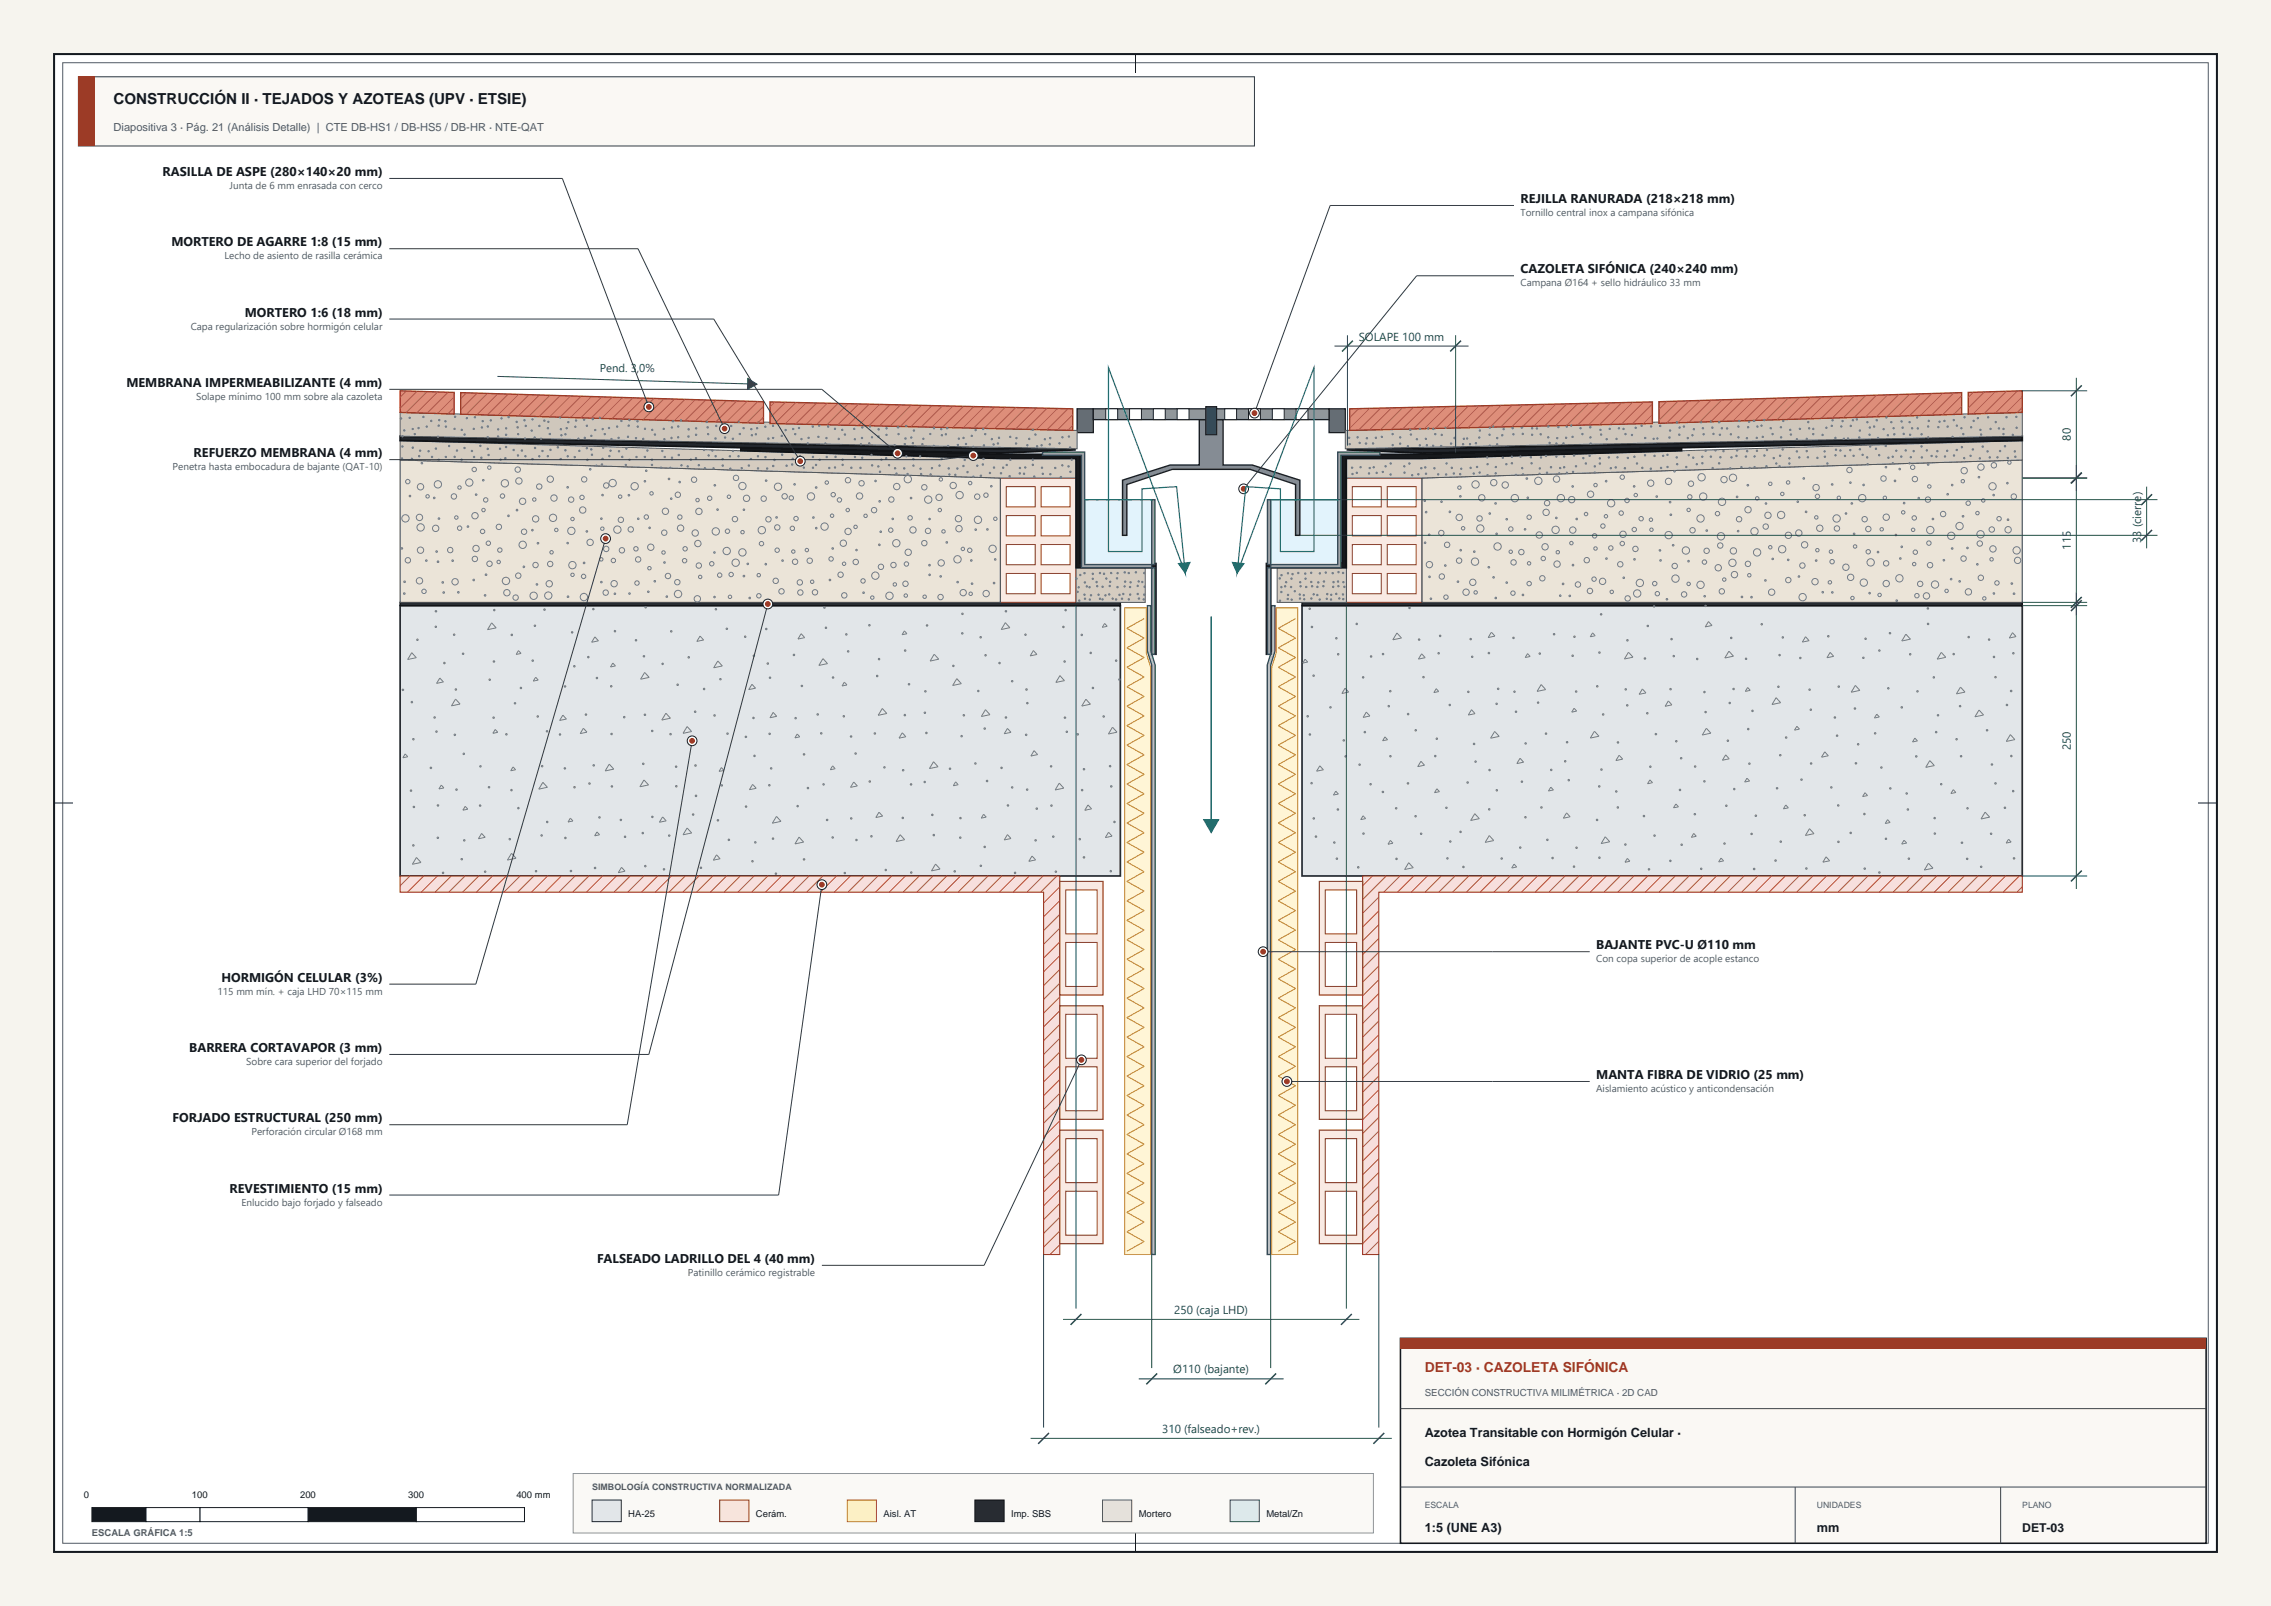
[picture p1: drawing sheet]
<svg xmlns="http://www.w3.org/2000/svg" width="420mm" height="297mm" viewBox="0 0 420 297" stroke-linecap="round" stroke-linejoin="round" font-family="sans-serif">
<defs><g id="words">
<text font-size="2.8" fill="#14191f" x="21" y="19.2">CONSTRUCCIÓN II · TEJADOS Y AZOTEAS (UPV · ETSIE)</text>
<text font-size="2.5" fill="#9c3b26" x="263.5" y="253.8">DET-03 · CAZOLETA SIFÓNICA</text>
<g font-size="2.4" fill="#14191f">
<text x="30.1" y="32.5">RASILLA DE ASPE ﴾280×140×20 mm﴿</text>
<text x="281.2" y="37.5">REJILLA RANURADA ﴾218×218 mm﴿</text>
<text x="31.7" y="45.5">MORTERO DE AGARRE 1:8 ﴾15 mm﴿</text>
<text x="281.2" y="50.5">CAZOLETA SIFÓNICA ﴾240×240 mm﴿</text>
<text x="45.3" y="58.6">MORTERO 1:6 ﴾18 mm﴿</text>
<text x="23.4" y="71.6">MEMBRANA IMPERMEABILIZANTE ﴾4 mm﴿</text>
<text x="35.8" y="84.6">REFUERZO MEMBRANA ﴾4 mm﴿</text>
<text x="295.2" y="175.5">BAJANTE PVC‐U Ø110 mm</text>
<text x="41" y="181.5">HORMIGÓN CELULAR ﴾3%﴿</text>
<text x="35" y="194.6">BARRERA CORTAVAPOR ﴾3 mm﴿</text>
<text x="295.2" y="199.5">MANTA FIBRA DE VIDRIO ﴾25 mm﴿</text>
<text x="31.9" y="207.5">FORJADO ESTRUCTURAL ﴾250 mm﴿</text>
<text x="42.5" y="220.6">REVESTIMIENTO ﴾15 mm﴿</text>
<text x="110.4" y="233.5">FALSEADO LADRILLO DEL 4 ﴾40 mm﴿</text>
<text x="263.5" y="265.8">Azotea Transitable con Hormigón Celular ·</text>
<text x="263.5" y="271.2">Cazoleta Sifónica</text>
<text x="263.5" y="283.4">1:5 (UNE A3)</text>
<text x="336" y="283.4">mm</text>
</g>
<text font-size="2.2" fill="#14191f" x="374" y="283.4">DET-03</text>
<text font-size="2.1" fill="#505a66" x="21" y="24.2">Diapositiva 3 · Pág. 21 (Análisis Detalle) | CTE DB-HS1 / DB-HS5 / DB-HR · NTE-QAT</text>
<g font-size="2.1" fill="#165c3a">
<text x="251.3" y="63">SOLAPE 100 mm</text>
<text x="110.9" y="68.7">Pend. 3,0%</text>
<text x="383" y="81.5" transform="rotate(-90 383 81.5)">80</text>
<text x="383" y="101.6" transform="rotate(-90 383 101.6)">115</text>
<text x="396" y="100.4" transform="rotate(-90 396 100.4)">33 ﴾cierre﴿</text>
<text x="383" y="138.7" transform="rotate(-90 383 138.7)">250</text>
<text x="217.2" y="243">250 ﴾caja LHD﴿</text>
<text x="217" y="254">Ø110 ﴾bajante﴿</text>
<text x="214.9" y="265">310 ﴾falseado+rev.﴿</text>
</g>
<g font-size="1.8" fill="#505a66">
<text x="42.5" y="34.9">Junta de 6 mm enrasada con cerco</text>
<text x="281.2" y="39.9">Tornillo central inox a campana sifónica</text>
<text x="41.5" y="48">Lecho de asiento de rasilla cerámica</text>
<text x="281.2" y="52.9">Campana Ø164 + sello hidráulico 33 mm</text>
<text x="35.3" y="61">Capa regularización sobre hormigón celular</text>
<text x="36.3" y="74">Solape mínimo 100 mm sobre ala cazoleta</text>
<text x="31.9" y="86.9">Penetra hasta embocadura de bajante ﴾QAT‐10﴿</text>
<text x="295.2" y="178">Con copa superior de acople estanco</text>
<text x="40.2" y="184">115 mm mín. + caja LHD 70×115 mm</text>
<text x="45.5" y="197">Sobre cara superior del forjado</text>
<text x="295.2" y="202">Aislamiento acústico y anticondensación</text>
<text x="46.5" y="210">Perforación circular Ø168 mm</text>
<text x="44.7" y="223">Enlucido bajo forjado y falseado</text>
<text x="127.2" y="235.9">Patinillo cerámico registrable</text>
<text x="263.5" y="258.2">SECCIÓN CONSTRUCTIVA MILIMÉTRICA · 2D CAD</text>
<text x="17" y="284">ESCALA GRÁFICA 1:5</text>
</g>
<g font-size="1.8" fill="#14191f">
<text x="15.5" y="277">0</text>
<text x="35.5" y="277">100</text>
<text x="55.5" y="277">200</text>
<text x="75.5" y="277">300</text>
<text x="95.5" y="277">400 mm</text>
<text x="116.2" y="280.5">HA-25</text>
<text x="139.8" y="280.5">Cerám.</text>
<text x="163.4" y="280.5">Aisl. AT</text>
<text x="187" y="280.5">Imp. SBS</text>
<text x="210.6" y="280.5">Mortero</text>
<text x="234.2" y="280.5">Metal/Zn</text>
</g>
<text font-size="1.7" fill="#505a66" x="109.5" y="275.6">SIMBOLOGÍA CONSTRUCTIVA NORMALIZADA</text>
<g font-size="1.6" fill="#505a66">
<text x="263.5" y="278.8">ESCALA</text>
<text x="336" y="278.8">UNIDADES</text>
<text x="374" y="278.8">PLANO</text>
</g>
</g></defs>
<path d="M0 0h420v297h-420z" fill="#f6f4ee"/>
<path d="M10 10h400v277h-400z" fill="#fff"/>
<g fill="#e2e6e9" stroke="#252b33" stroke-width=".32">
<path d="M74 112h133.2v50h-133.2z"/>
<path d="M240.8 112h133.2v50h-133.2z"/>
</g>
<g fill="#f7dfdd" stroke="#9e2a22" stroke-width=".2">
<path d="M74 162h122v70h-3v-67h-119z"/>
<path d="M252 162h122v3h-119v67h-3z"/>
</g>
<path d="M196 209h8v21h-8z" fill="#f9eae3" stroke="#7d3723" stroke-width=".22"/>
<g fill="#fff" stroke="#7d3723" stroke-width=".18">
<path d="M197.1 220.3h5.8v8.1h-5.8z"/>
<path d="M197.1 210.6h5.8v8.1h-5.8z"/>
</g>
<path d="M196 186h8v21h-8z" fill="#f9eae3" stroke="#7d3723" stroke-width=".22"/>
<g fill="#fff" stroke="#7d3723" stroke-width=".18">
<path d="M197.1 197.3h5.8v8.1h-5.8z"/>
<path d="M197.1 187.6h5.8v8.1h-5.8z"/>
</g>
<path d="M196 163h8v21h-8z" fill="#f9eae3" stroke="#7d3723" stroke-width=".22"/>
<g fill="#fff" stroke="#7d3723" stroke-width=".18">
<path d="M197.1 174.3h5.8v8.1h-5.8z"/>
<path d="M197.1 164.6h5.8v8.1h-5.8z"/>
</g>
<path d="M244 209h8v21h-8z" fill="#f9eae3" stroke="#7d3723" stroke-width=".22"/>
<g fill="#fff" stroke="#7d3723" stroke-width=".18">
<path d="M245.1 220.3h5.8v8.1h-5.8z"/>
<path d="M245.1 210.6h5.8v8.1h-5.8z"/>
</g>
<path d="M244 186h8v21h-8z" fill="#f9eae3" stroke="#7d3723" stroke-width=".22"/>
<g fill="#fff" stroke="#7d3723" stroke-width=".18">
<path d="M245.1 197.3h5.8v8.1h-5.8z"/>
<path d="M245.1 187.6h5.8v8.1h-5.8z"/>
</g>
<path d="M244 163h8v21h-8z" fill="#f9eae3" stroke="#7d3723" stroke-width=".22"/>
<g fill="#fff" stroke="#7d3723" stroke-width=".18">
<path d="M245.1 174.3h5.8v8.1h-5.8z"/>
<path d="M245.1 164.6h5.8v8.1h-5.8z"/>
</g>
<g fill="#b7c2cc" stroke="#29465b" stroke-width=".24">
<path d="M212.2 112h.6v8.4l.8 2.6v109h-.6v-109l-.8-2.6z"/>
<path d="M235.2 112h.6v8.4l-.8 2.6v109h-.6v-109l.8-2.6z"/>
</g>
<g fill="#fff5d6" stroke="#c98512" stroke-width=".18">
<path d="M208 112.4h4v8.4l.8 2.6v108.6h-4.8z"/>
<path d="M236 112.4h4v119.6h-4.8v-108.6l.8-2.6z"/>
</g>
<g fill="#2b2e33" stroke="#101214" stroke-width=".26">
<path d="M74 111.4h133.2v.6h-133.2z"/>
<path d="M240.8 111.4h133.2v.6h-133.2z"/>
</g>
<path d="M185 88.4h14v23h-14z" fill="#f9eae3" stroke="#7d3723" stroke-width=".22"/>
<g fill="#fff" stroke="#7d3723" stroke-width=".18">
<path d="M186.1 106h5.4v3.8h-5.4z"/>
<path d="M186.1 100.7h5.4v3.7h-5.4z"/>
<path d="M186.1 95.3h5.4v3.8h-5.4z"/>
<path d="M186.1 90h5.4v3.8h-5.4z"/>
<path d="M192.6 106h5.3v3.8h-5.3z"/>
<path d="M192.6 100.7h5.3v3.7h-5.3z"/>
<path d="M192.6 95.3h5.3v3.8h-5.3z"/>
<path d="M192.6 90h5.3v3.8h-5.3z"/>
</g>
<path d="M249 88.4h14v23h-14z" fill="#f9eae3" stroke="#7d3723" stroke-width=".22"/>
<g fill="#fff" stroke="#7d3723" stroke-width=".18">
<path d="M250.1 106h5.3v3.8h-5.3z"/>
<path d="M250.1 100.7h5.3v3.7h-5.3z"/>
<path d="M250.1 95.3h5.3v3.8h-5.3z"/>
<path d="M250.1 90h5.3v3.8h-5.3z"/>
<path d="M256.5 106h5.4v3.8h-5.4z"/>
<path d="M256.5 100.7h5.4v3.7h-5.4z"/>
<path d="M256.5 95.3h5.4v3.8h-5.4z"/>
<path d="M256.5 90h5.4v3.8h-5.4z"/>
</g>
<g fill="#d5ccc0" stroke="#5e5850" stroke-width=".18">
<path d="M199 105h12.8v6.4h-12.8z"/>
<path d="M236.2 105h12.8v6.4h-12.8z"/>
</g>
<g fill="#ebe4d8" stroke="#4a4e54" stroke-width=".2">
<path d="M74 85.1l111 3.3v23h-111z"/>
<path d="M263 88.4l111-3.3v26.3h-111z"/>
</g>
<g fill="#d5ccc0" stroke="#5e5850" stroke-width=".18">
<path d="M74 81.5l111 3.3h14v3.6h-14l-111-3.3z"/>
<path d="M249 84.8h14l111-3.3v3.6l-111 3.3h-14z"/>
</g>
<path d="M137 82.6l48 1.4h14.8v20.2h14v16.8h-.8v-16h-14v-20.2h-14l-48-1.4z" fill="#181a1e" stroke="#101214" stroke-width=".29"/>
<path d="M74 80.7l111 2.3 13.8-.6v.8l-13.8 .6-111-2.3z" fill="#23262b" stroke="#101214" stroke-width=".32"/>
<path d="M248.2 84h14.8l48-1.4v.8l-48 1.4h-14v20.2h-14v16h-.8v-16.8h14z" fill="#181a1e" stroke="#101214" stroke-width=".29"/>
<path d="M249.2 82.4l13.8 .6 111-2.3v.8l-111 2.3-13.8-.6z" fill="#23262b" stroke="#101214" stroke-width=".32"/>
<g fill="#e2f3fc" stroke="#0b72b9" stroke-width=".18">
<path d="M200.6 92.4h12.4v12h-12.4z"/>
<path d="M235 92.4h12.4v12h-12.4z"/>
</g>
<g fill="#9aa5ae" stroke="#29465b" stroke-width=".24">
<path d="M192.8 83.6h7.8v20.8h13v-12h-.6v28.6h.6v-16h-13.6v-20.8h-7.2z"/>
<path d="M234.4 92.4v12h13v-20.8h7.8v.6h-7.2v20.8h-13.6v16h.6v-28.6z"/>
</g>
<path d="M207.6 88.8l8.8-2.8h5.4v-8.4h4.4v8.4h5.4l8.8 2.8v10.2h-.8v-9.4l-8.4-2.8h-14.4l-8.4 2.8v9.4h-.8z" fill="#7f8c96" stroke="#1b2026" stroke-width=".26"/>
<g fill="#68747e" stroke="#1b2026" stroke-width=".24">
<path d="M199.2 75.6h3v4.4h-3z"/>
<path d="M245.8 75.6h3v4.4h-3z"/>
</g>
<path d="M202.2 75.6h43.6v2h-43.6z" fill="#8e9aa4" stroke="#1b2026" stroke-width=".24"/>
<g fill="#fff" stroke="#1b2026" stroke-width=".18">
<path d="M204.5 75.6h2.2v2h-2.2z"/>
<path d="M208.9 75.6h2.2v2h-2.2z"/>
<path d="M213.3 75.6h2.2v2h-2.2z"/>
<path d="M217.7 75.6h2.2v2h-2.2z"/>
<path d="M226.5 75.6h2.2v2h-2.2z"/>
<path d="M230.9 75.6h2.2v2h-2.2z"/>
<path d="M235.3 75.6h2.2v2h-2.2z"/>
<path d="M239.7 75.6h2.2v2h-2.2z"/>
</g>
<path d="M223 75.2h2v5.2h-2z" fill="#3e4852" stroke="#1b2026" stroke-width=".22"/>
<path d="M74 76.3l125.2 3.3v3.4l-125.2-2.3z" fill="#cfc7bc" stroke="#5e5850" stroke-width=".18"/>
<g fill="#de8e7a" stroke="#8f331e" stroke-width=".24">
<path d="M142.4 74.3l56 1.3v4l-56-1.3z"/>
<path d="M85.2 72.6l56 1.7v4l-56-1.7z"/>
<path d="M74 72.3l10 .3v4l-10-.3z"/>
</g>
<path d="M248.8 79.6l125.2-3.3v4.4l-125.2 2.3z" fill="#cfc7bc" stroke="#5e5850" stroke-width=".18"/>
<g fill="#de8e7a" stroke="#8f331e" stroke-width=".24">
<path d="M249.6 75.6l56-1.3v4l-56 1.3z"/>
<path d="M306.8 74.3l56-1.7v4l-56 1.7z"/>
<path d="M364 72.6l10-.3v4l-10 .3z"/>
</g>
<g fill="none" stroke="#757c85" stroke-width=".18">
<path d="M90.2 116.4l1.6-.3zM90.9 115.2l.9 .9zM90.9 115.2l-.7 1.2zM109.4 118.8l1.3-.3zM110 117.8l.7 .7zM110 117.8l-.6 1zM128.9 118.6l1.2-.2zM129.5 117.6l.6 .8zM129.5 117.6l-.6 1zM147.6 118.2l1.2-.3zM148.2 117.2l.6 .7zM148.2 117.2l-.6 1z"/>
<path d="M166.8 117.4l.9-.2zM167.3 116.7l.4 .5zM167.3 116.7l-.5 .7zM185.2 116.4l1.6-.3zM185.9 115.2l.9 .9zM185.9 115.2l-.7 1.2zM203.9 116l.9-.2zM204.3 115.3l.5 .5zM204.3 115.3l-.4 .7zM257.6 118.3l1.6-.3zM258.3 117.1l.9 .9zM258.3 117.1l-.7 1.2z"/>
<path d="M275.2 117.9l1.3-.3zM275.8 116.9l.7 .7zM275.8 116.9l-.6 1zM294.1 117.8l.9-.2zM294.5 117l.5 .6zM294.5 117l-.4 .8zM315.4 115.9l1.2-.2zM316 114.9l.6 .8zM316 114.9l-.6 1zM333.3 118.7l1.3-.2zM333.9 117.8l.7 .7zM333.9 117.8l-.6 .9z"/>
<path d="M351.7 118.5l1.6-.3zM352.5 117.3l.8 .9zM352.5 117.3l-.8 1.2zM371.6 118l1.3-.3zM372.2 117l.7 .7zM372.2 117l-.6 1zM74.9 139.4l.5 .5zM74.9 139.4l-.4 .7zM75.4 122l1.6-.4zM76.1 120.7l.9 .9zM76.1 120.7l-.7 1.3zM80.7 126.4l1.3-.3z"/>
<path d="M81.3 125.4l.7 .7zM81.3 125.4l-.6 1zM83.5 130.5l1.6-.3zM84.3 129.3l.8 .9zM84.3 129.3l-.8 1.2zM91.2 135.6l.9-.2zM91.6 134.9l.5 .5zM91.6 134.9l-.4 .7zM95.5 121l.9-.2zM95.9 120.3l.5 .5zM95.9 120.3l-.4 .7zM98.6 126l.9-.2z"/>
<path d="M99.1 125.2l.4 .6zM99.1 125.2l-.5 .8zM103.5 133.2l1.3-.2zM104.1 132.2l.7 .8zM104.1 132.2l-.6 1zM107.3 135.7l1.3-.3zM107.9 134.7l.7 .7zM107.9 134.7l-.6 1zM112.9 123.3l.9-.2zM113.3 122.6l.5 .5zM113.3 122.6l-.4 .7zM118.5 125.6l1.6-.3z"/>
<path d="M119.2 124.4l.9 .9zM119.2 124.4l-.7 1.2zM122.4 133.2l1.6-.4zM123.1 131.9l.9 .9zM123.1 131.9l-.7 1.3zM126.3 135.6l1.6-.3zM127.1 134.4l.8 .9zM127.1 134.4l-.8 1.2zM132 123.5l1.6-.3zM132.7 122.2l.9 1zM132.7 122.2l-.7 1.3zM138.5 127.5l1.2-.2z"/>
<path d="M139.1 126.5l.6 .8zM139.1 126.5l-.6 1zM142.4 132.7l1.3-.2zM143 131.7l.7 .8zM143 131.7l-.6 1zM147 136.5l.9-.2zM147.4 135.7l.5 .6zM147.4 135.7l-.4 .8zM151.4 123.1l1.6-.4zM152.2 121.8l.8 .9zM152.2 121.8l-.8 1.3zM155.7 126.9l.9-.2z"/>
<path d="M156.2 126.1l.4 .6zM156.2 126.1l-.5 .8zM162.4 132.3l1.6-.4zM163.2 131l.8 .9zM163.2 131l-.8 1.3zM166.3 136.5l1.2-.3zM166.9 135.5l.6 .7zM166.9 135.5l-.6 1zM172 122.2l1.6-.3zM172.8 121l.8 .9zM172.8 121l-.8 1.2zM176.2 126.8l1.6-.4z"/>
<path d="M176.9 125.5l.9 .9zM176.9 125.5l-.7 1.3zM181.5 132.5l1.6-.3zM182.2 131.2l.9 1zM182.2 131.2l-.7 1.3zM185.7 135.7l1.3-.3zM186.3 134.7l.7 .7zM186.3 134.7l-.6 1zM190.5 121.3l1.3-.3zM190.6 139.8l1.3-.3zM191.1 120.3l.7 .7zM191.1 120.3l-.6 1z"/>
<path d="M191.2 138.8l.7 .7zM191.2 138.8l-.6 1zM195.3 126.2l1.6-.3zM196 124.9l.9 1zM196 124.9l-.7 1.3zM200.1 130.6l1.6-.4zM200.8 129.3l.9 .9zM200.8 129.3l-.7 1.3zM205 135.7l1.6-.3zM205.7 134.5l.9 .9zM205.7 134.5l-.7 1.2zM240.9 122.6l.9-.2z"/>
<path d="M241.4 121.9l.4 .5zM241.4 121.9l-.5 .7zM248.2 128.2l1.2-.2zM248.8 127.3l.6 .7zM248.8 127.3l-.6 .9zM252.1 132.7l1.3-.3zM252.7 131.7l.7 .7zM252.7 131.7l-.6 1zM255.7 137l.9-.2zM256.1 136.3l.5 .5zM256.1 136.3l-.4 .7zM262.3 121.9l1.3-.3z"/>
<path d="M262.9 120.9l.7 .7zM262.9 120.9l-.6 1zM265.2 128.1l.9-.2zM265.6 127.4l.5 .5zM265.6 127.4l-.4 .7zM271.5 132.2l1.3-.2zM272.1 131.2l.7 .8zM272.1 131.2l-.6 1zM275.7 136.5l1.6-.3zM276.4 135.3l.9 .9zM276.4 135.3l-.7 1.2zM282.1 121.6l.9-.2z"/>
<path d="M282.5 120.9l.5 .5zM282.5 120.9l-.4 .7zM284.3 127.9l1.6-.4zM285 126.6l.9 .9zM285 126.6l-.7 1.3zM290.7 131.7l.9-.2zM291.1 131l.5 .5zM291.1 131l-.4 .7zM294.1 136.5l1.6-.3zM294.9 135.2l.8 1zM294.9 135.2l-.8 1.3zM299.4 139.7l.7 .7z"/>
<path d="M299.4 139.7l-.6 1zM300.4 121.9l1.6-.4zM301.2 120.6l.8 .9zM301.2 120.6l-.8 1.3zM303.1 128.4l1.3-.3zM303.7 127.4l.7 .7zM303.7 127.4l-.6 1zM307.9 130.6l1.3-.2zM308.5 129.6l.7 .8zM308.5 129.6l-.6 1zM314.8 135.9l1.6-.3zM315.6 134.7l.8 .9z"/>
<path d="M315.6 134.7l-.8 1.2zM319 121.7l1.6-.4zM319.1 139.6l.7 .7zM319.1 139.6l-.6 1zM319.7 120.4l.9 .9zM319.7 120.4l-.7 1.3zM322.8 127.9l.9-.2zM323.2 127.1l.5 .6zM323.2 127.1l-.4 .8zM327.7 130.3l1.6-.3zM328.5 129l.8 1zM328.5 129l-.8 1.3z"/>
<path d="M331.9 135l.9-.2zM332.3 134.3l.5 .5zM332.3 134.3l-.4 .7zM337.5 139l.6 .8zM337.5 139l-.6 1zM337.9 121.6l1.2-.2zM338.5 120.6l.6 .8zM338.5 120.6l-.6 1zM342.4 128l1.6-.3zM343.1 126.8l.9 .9zM343.1 126.8l-.7 1.2zM346.7 132.8l.9-.2z"/>
<path d="M347.1 132.1l.5 .5zM347.1 132.1l-.4 .7zM353.7 137.2l.9-.2zM354.1 136.5l.5 .5zM354.1 136.5l-.4 .7zM358.3 121.9l1.6-.3zM359 120.6l.9 1zM359 120.6l-.7 1.3zM361.8 128.3l1.6-.3zM362.6 127.1l.8 .9zM362.6 127.1l-.8 1.2zM365.2 132.6l1.6-.4z"/>
<path d="M366 131.3l.8 .9zM366 131.3l-.8 1.3zM371 137.1l1.6-.3zM371.8 135.9l.8 .9zM371.8 135.9l-.8 1.2zM74.5 140.1l.9-.2zM76.3 159.8l1.6-.3zM77 158.6l.9 .9zM77 158.6l-.7 1.2zM81.2 145.9l.9-.2zM81.6 145.2l.5 .5zM81.6 145.2l-.4 .7z"/>
<path d="M85.6 149.8l.9-.2zM86 149.1l.5 .5zM86 149.1l-.4 .7zM88.5 155.1l1.2-.2zM89.1 154.1l.6 .8zM89.1 154.1l-.6 1zM93.8 159.1l1.6-.4zM94.5 142.5l.9-.2zM94.6 157.8l.8 .9zM94.6 157.8l-.8 1.3zM94.9 141.8l.5 .5zM94.9 141.8l-.4 .7z"/>
<path d="M99.6 145.9l1.6-.3zM100.4 144.7l.8 .9zM100.4 144.7l-.8 1.2zM105.1 152l.9-.2zM105.5 151.3l.5 .5zM105.5 151.3l-.4 .7zM110 154.6l.9-.2zM110.4 153.8l.5 .6zM110.4 153.8l-.4 .8zM111.9 142.6l1.6-.4zM112.7 141.3l.8 .9zM112.7 141.3l-.8 1.3z"/>
<path d="M118.3 145.5l1.6-.3zM119.1 144.2l.8 1zM119.1 144.2l-.8 1.3zM121.9 152.1l1.3-.3zM122.5 151.1l.7 .7zM122.5 151.1l-.6 1zM126.3 154.4l1.6-.4zM127.1 153.1l.8 .9zM127.1 153.1l-.8 1.3zM131.9 159.1l1.3-.3zM132.5 158.1l.7 .7zM132.5 158.1l-.6 1z"/>
<path d="M133 142.7l.9-.2zM133.4 141.9l.5 .6zM133.4 141.9l-.4 .8zM138.6 146l1.3-.2zM139.2 145.1l.7 .7zM139.2 145.1l-.6 .9zM142.8 152.2l1.6-.3zM143.6 151l.8 .9zM143.6 151l-.8 1.2zM147 156.1l1.6-.4zM147.8 154.8l.8 .9zM147.8 154.8l-.8 1.3z"/>
<path d="M153.6 142.4l.9-.2zM154 141.6l.5 .6zM154 141.6l-.4 .8zM157.3 145.6l1.3-.3zM157.9 144.6l.7 .7zM157.9 144.6l-.6 1zM162 151.2l1.2-.3zM162.6 150.2l.6 .7zM162.6 150.2l-.6 1zM165.7 155.6l1.6-.3zM166.5 154.4l.8 .9zM166.5 154.4l-.8 1.2z"/>
<path d="M171.9 142.1l1.6-.3zM172.6 140.9l.9 .9zM172.6 140.9l-.7 1.2zM173 159.8l.9 .9zM173 159.8l-.7 1.3zM176.3 145.3l.9-.2zM176.7 144.6l.5 .5zM176.7 144.6l-.4 .7zM181.5 151.3l.9-.2zM181.9 150.6l.5 .5zM181.9 150.6l-.4 .7zM185.7 155.3l1.3-.2z"/>
<path d="M186.3 154.3l.7 .8zM186.3 154.3l-.6 1zM190.3 159.3l1.2-.3zM190.9 158.3l.6 .7zM190.9 158.3l-.6 1zM195.1 146.1l1.6-.3zM195.9 144.8l.8 1zM195.9 144.8l-.8 1.3zM200.6 149.8l1.3-.2zM201.2 148.9l.7 .7zM201.2 148.9l-.6 .9zM204.4 154.9l1.3-.3z"/>
<path d="M205 153.9l.7 .7zM205 153.9l-.6 1zM243.5 142.6l1.2-.2zM244.1 141.6l.6 .8zM244.1 141.6l-.6 1zM246.6 147l.9-.2zM247 146.3l.5 .5zM247 146.3l-.4 .7zM251.7 151.6l.9-.2zM252.1 150.9l.5 .5zM252.1 150.9l-.4 .7zM256.7 156.1l.9-.2z"/>
<path d="M257.1 155.4l.5 .5zM257.1 155.4l-.4 .7zM260.5 159.5l.9 1zM260.5 159.5l-.7 1.3zM262.2 141.8l1.3-.3zM262.8 140.8l.7 .7zM262.8 140.8l-.6 1zM265.3 146.6l.9-.2zM265.7 145.9l.5 .5zM265.7 145.9l-.4 .7zM272 151.7l1.6-.3zM272.7 150.5l.9 .9z"/>
<path d="M272.7 150.5l-.7 1.2zM274.7 155.8l1.6-.4zM275.4 154.5l.9 .9zM275.4 154.5l-.7 1.3zM280 159.8l.5 .5zM280 159.8l-.4 .7zM280.5 141.2l1.3-.3zM281.1 140.2l.7 .7zM281.1 140.2l-.6 1zM286.4 146.3l.9-.2zM286.8 145.6l.5 .5zM286.8 145.6l-.4 .7z"/>
<path d="M289.1 151.3l1.3-.3zM289.7 150.3l.7 .7zM289.7 150.3l-.6 1zM296.1 156l1.6-.3zM296.9 154.7l.8 1zM296.9 154.7l-.8 1.3zM298.8 140.7l1.3-.3zM300.5 159.5l.9-.2zM301 158.7l.4 .6zM301 158.7l-.5 .8zM304.7 144.9l.9-.2zM305.1 144.2l.5 .5z"/>
<path d="M305.1 144.2l-.4 .7zM309.5 149.4l.9-.2zM309.9 148.7l.5 .5zM309.9 148.7l-.4 .7zM312.8 154.9l.9-.2zM313.2 154.1l.5 .6zM313.2 154.1l-.4 .8zM317.9 159.4l.9-.2zM318.3 158.7l.5 .5zM318.3 158.7l-.4 .7zM318.5 140.6l1.3-.3zM322.7 144.6l.9-.2z"/>
<path d="M323.1 143.9l.5 .5zM323.1 143.9l-.4 .7zM329.8 149.6l.9-.2zM330.3 148.9l.4 .5zM330.3 148.9l-.5 .7zM333.9 154.5l1.6-.3zM334.6 153.2l.9 1zM334.6 153.2l-.7 1.3zM336.9 140l1.2-.2zM337.1 159.4l1.3-.2zM337.7 158.5l.7 .7zM337.7 158.5l-.6 .9z"/>
<path d="M344.5 147.3l.9-.2zM344.9 146.6l.5 .5zM344.9 146.6l-.4 .7zM348.7 152.3l.9-.2zM349.1 151.6l.5 .5zM349.1 151.6l-.4 .7zM351.7 156.1l.9-.2zM352.1 155.4l.5 .5zM352.1 155.4l-.4 .7zM356.1 141.9l1.6-.3zM356.7 159.6l.8 1zM356.7 159.6l-.8 1.3z"/>
<path d="M356.9 140.7l.8 .9zM356.9 140.7l-.8 1.2zM360.8 146.7l.9-.1zM361.2 146l.5 .6zM361.2 146l-.4 .7zM366.4 151.5l1.6-.4zM367.1 150.2l.9 .9zM367.1 150.2l-.7 1.3zM371 155.9l.9-.2zM371.5 155.2l.4 .5zM371.5 155.2l-.5 .7zM114.3 161.4l1.3-.3z"/>
<path d="M114.9 160.4l.7 .7zM114.9 160.4l-.6 1zM172.3 161.1l1.6-.4zM259.8 160.8l1.6-.3zM279.6 160.5l.9-.2zM355.9 160.9l1.6-.3z"/>
<circle cx="75" cy="95.9" r=".68"/>
<circle cx="75.4" cy="89.1" r=".41"/>
<circle cx="75.8" cy="91.7" r=".15"/>
<circle cx="77.6" cy="95.7" r=".59"/>
<circle cx="77.8" cy="90" r=".59"/>
<circle cx="77.8" cy="97.5" r=".68"/>
<circle cx="78" cy="85.7" r=".15"/>
<circle cx="79.1" cy="91.8" r=".32"/>
<circle cx="80.3" cy="92.1" r=".15"/>
<circle cx="80.6" cy="97.7" r=".59"/>
<circle cx="81" cy="89.6" r=".68"/>
<circle cx="81.2" cy="95.9" r=".15"/>
<circle cx="83.9" cy="91.8" r=".5"/>
<circle cx="84.4" cy="95.7" r=".32"/>
<circle cx="85" cy="90.2" r=".32"/>
<circle cx="85" cy="97.7" r=".41"/>
<circle cx="86.5" cy="97.4" r=".15"/>
<circle cx="86.8" cy="89.2" r=".68"/>
<circle cx="87.7" cy="86.8" r=".41"/>
<circle cx="87.8" cy="95.4" r=".59"/>
<circle cx="88.1" cy="91.5" r=".15"/>
<circle cx="89.2" cy="98.3" r=".41"/>
<circle cx="89.4" cy="88.8" r=".15"/>
<circle cx="89.4" cy="94.3" r=".32"/>
<circle cx="89.8" cy="92.5" r=".41"/>
<circle cx="90.5" cy="86.5" r=".32"/>
<circle cx="92.3" cy="97.4" r=".5"/>
<circle cx="92.9" cy="91.7" r=".41"/>
<circle cx="93.4" cy="89.4" r=".68"/>
<circle cx="94" cy="95.4" r=".15"/>
<circle cx="95.6" cy="94.3" r=".15"/>
<circle cx="95.8" cy="86.8" r=".5"/>
<circle cx="96" cy="88.9" r=".59"/>
<circle cx="96.6" cy="92.7" r=".59"/>
<circle cx="96.9" cy="98.3" r=".5"/>
<circle cx="98.5" cy="98" r=".15"/>
<circle cx="98.8" cy="92.4" r=".32"/>
<circle cx="99.1" cy="96" r=".59"/>
<circle cx="99.7" cy="90" r=".5"/>
<circle cx="101.8" cy="88.6" r=".59"/>
<circle cx="102.3" cy="95.8" r=".68"/>
<circle cx="102.5" cy="92.1" r=".59"/>
<circle cx="102.9" cy="98" r=".32"/>
<circle cx="105" cy="90.1" r=".15"/>
<circle cx="105.6" cy="92.4" r=".5"/>
<circle cx="105.7" cy="98.2" r=".68"/>
<circle cx="105.9" cy="96" r=".32"/>
<circle cx="107.6" cy="92" r=".41"/>
<circle cx="107.8" cy="94.3" r=".59"/>
<circle cx="108" cy="88.7" r=".5"/>
<circle cx="108.5" cy="98.3" r=".15"/>
<circle cx="109.2" cy="86.8" r=".15"/>
<circle cx="111.2" cy="95.9" r=".15"/>
<circle cx="111.4" cy="97.8" r=".32"/>
<circle cx="111.4" cy="91.6" r=".15"/>
<circle cx="112.1" cy="89.8" r=".5"/>
<circle cx="113.3" cy="89.3" r=".68"/>
<circle cx="114.2" cy="97.9" r=".68"/>
<circle cx="114.7" cy="91.8" r=".32"/>
<circle cx="114.8" cy="96.1" r=".5"/>
<circle cx="116.3" cy="91.6" r=".15"/>
<circle cx="116.7" cy="97.9" r=".5"/>
<circle cx="117.4" cy="89.9" r=".68"/>
<circle cx="118" cy="95.9" r=".15"/>
<circle cx="119.3" cy="89" r=".15"/>
<circle cx="119.5" cy="87.1" r=".15"/>
<circle cx="119.5" cy="95.6" r=".41"/>
<circle cx="120.1" cy="97.6" r=".15"/>
<circle cx="120.5" cy="91.2" r=".32"/>
<circle cx="122.8" cy="98.5" r=".5"/>
<circle cx="123.1" cy="94.6" r=".59"/>
<circle cx="123.7" cy="88.6" r=".15"/>
<circle cx="124.1" cy="92.2" r=".15"/>
<circle cx="125.4" cy="91.5" r=".5"/>
<circle cx="125.7" cy="89.1" r=".15"/>
<circle cx="125.7" cy="95.6" r=".41"/>
<circle cx="125.9" cy="97.7" r=".59"/>
<circle cx="128.4" cy="88.7" r=".5"/>
<circle cx="128.6" cy="98.6" r=".59"/>
<circle cx="129" cy="92.5" r=".32"/>
<circle cx="129.3" cy="94.6" r=".59"/>
<circle cx="131.2" cy="92.1" r=".41"/>
<circle cx="132.2" cy="89.7" r=".15"/>
<circle cx="132.4" cy="98.3" r=".68"/>
<circle cx="132.7" cy="94.2" r=".15"/>
<circle cx="134.5" cy="98.2" r=".41"/>
<circle cx="134.8" cy="91.9" r=".32"/>
<circle cx="135.9" cy="96" r=".5"/>
<circle cx="136.1" cy="88.4" r=".5"/>
<circle cx="137.3" cy="89.9" r=".68"/>
<circle cx="137.3" cy="98.4" r=".32"/>
<circle cx="137.6" cy="94.3" r=".15"/>
<circle cx="138.1" cy="92.2" r=".59"/>
<circle cx="140.9" cy="98" r=".68"/>
<circle cx="141.2" cy="92.2" r=".5"/>
<circle cx="141.7" cy="88.9" r=".15"/>
<circle cx="142.1" cy="96" r=".5"/>
<circle cx="143.6" cy="95.7" r=".15"/>
<circle cx="143.8" cy="97.5" r=".5"/>
<circle cx="143.9" cy="90" r=".68"/>
<circle cx="145.1" cy="91.8" r=".5"/>
<circle cx="146.3" cy="92.1" r=".41"/>
<circle cx="146.5" cy="97.7" r=".41"/>
<circle cx="146.9" cy="89.6" r=".15"/>
<circle cx="147.2" cy="95.9" r=".41"/>
<circle cx="150" cy="91.8" r=".68"/>
<circle cx="150.4" cy="95.7" r=".15"/>
<circle cx="150.9" cy="90.2" r=".15"/>
<circle cx="151" cy="97.7" r=".15"/>
<circle cx="152.5" cy="97.4" r=".68"/>
<circle cx="152.9" cy="89.2" r=".32"/>
<circle cx="153.9" cy="95.4" r=".32"/>
<circle cx="154.1" cy="91.5" r=".41"/>
<circle cx="155.2" cy="92.5" r=".41"/>
<circle cx="156.8" cy="94.3" r=".32"/>
<circle cx="156.8" cy="88.8" r=".5"/>
<circle cx="156.8" cy="98.3" r=".59"/>
<circle cx="158.2" cy="97.4" r=".32"/>
<circle cx="159" cy="91.7" r=".59"/>
<circle cx="159.3" cy="89.4" r=".5"/>
<circle cx="160.1" cy="95.4" r=".32"/>
<circle cx="161.7" cy="94.3" r=".5"/>
<circle cx="161.9" cy="88.9" r=".15"/>
<circle cx="162.7" cy="92.7" r=".15"/>
<circle cx="162.9" cy="98.3" r=".15"/>
<circle cx="164.7" cy="98" r=".41"/>
<circle cx="164.8" cy="92.4" r=".5"/>
<circle cx="165.1" cy="96" r=".15"/>
<circle cx="165.8" cy="90" r=".59"/>
<circle cx="167.9" cy="88.6" r=".68"/>
<circle cx="168.3" cy="95.8" r=".41"/>
<circle cx="168.5" cy="92.1" r=".15"/>
<circle cx="168.8" cy="98" r=".59"/>
<circle cx="170.9" cy="90.1" r=".5"/>
<circle cx="171.6" cy="98.2" r=".5"/>
<circle cx="171.7" cy="92.4" r=".68"/>
<circle cx="171.9" cy="96" r=".15"/>
<circle cx="173.7" cy="92" r=".59"/>
<circle cx="173.8" cy="94.3" r=".32"/>
<circle cx="174" cy="88.7" r=".32"/>
<circle cx="174.5" cy="98.3" r=".32"/>
<circle cx="176.3" cy="89.8" r=".59"/>
<circle cx="177.3" cy="95.9" r=".59"/>
<circle cx="177.4" cy="97.8" r=".59"/>
<circle cx="177.5" cy="91.6" r=".68"/>
<circle cx="179.4" cy="89.3" r=".32"/>
<circle cx="180.5" cy="97.9" r=".15"/>
<circle cx="180.7" cy="91.8" r=".5"/>
<circle cx="180.9" cy="96.1" r=".68"/>
<circle cx="182.3" cy="91.6" r=".41"/>
<circle cx="182.6" cy="97.9" r=".15"/>
<circle cx="183.3" cy="89.9" r=".15"/>
<circle cx="184.1" cy="95.9" r=".32"/>
<circle cx="263.5" cy="92.6" r=".15"/>
<circle cx="263.8" cy="94.7" r=".15"/>
<circle cx="264.3" cy="98.9" r=".15"/>
<circle cx="266.6" cy="98.6" r=".5"/>
<circle cx="266.6" cy="92.8" r=".15"/>
<circle cx="268.1" cy="94.7" r=".15"/>
<circle cx="269.9" cy="95.7" r=".59"/>
<circle cx="269.9" cy="90.2" r=".32"/>
<circle cx="270.1" cy="91.8" r=".15"/>
<circle cx="270.6" cy="97.7" r=".32"/>
<circle cx="272.9" cy="89.6" r=".68"/>
<circle cx="273.6" cy="95.9" r=".5"/>
<circle cx="273.8" cy="97.7" r=".68"/>
<circle cx="274" cy="92.1" r=".59"/>
<circle cx="275.5" cy="95" r=".15"/>
<circle cx="276.3" cy="89.3" r=".59"/>
<circle cx="276.6" cy="93.1" r=".15"/>
<circle cx="276.8" cy="98.7" r=".15"/>
<circle cx="278.4" cy="89.7" r=".59"/>
<circle cx="278.7" cy="96" r=".15"/>
<circle cx="279.4" cy="97.8" r=".41"/>
<circle cx="280.2" cy="92.1" r=".68"/>
<circle cx="282" cy="97.9" r=".15"/>
<circle cx="282.4" cy="88.5" r=".15"/>
<circle cx="282.6" cy="92.1" r=".15"/>
<circle cx="282.8" cy="95.6" r=".41"/>
<circle cx="284.5" cy="88.9" r=".68"/>
<circle cx="284.7" cy="98.9" r=".59"/>
<circle cx="285.9" cy="94.8" r=".59"/>
<circle cx="286.1" cy="93" r=".5"/>
<circle cx="287.7" cy="98" r=".68"/>
<circle cx="287.8" cy="95.8" r=".15"/>
<circle cx="287.9" cy="88.6" r=".59"/>
<circle cx="288.7" cy="92.1" r=".68"/>
<circle cx="290.7" cy="92.4" r=".59"/>
<circle cx="290.8" cy="90" r=".15"/>
<circle cx="290.9" cy="98" r=".59"/>
<circle cx="291.6" cy="96" r=".15"/>
<circle cx="293.3" cy="95.1" r=".32"/>
<circle cx="294.2" cy="91.4" r=".59"/>
<circle cx="294.9" cy="99.1" r=".41"/>
<circle cx="295.1" cy="89.7" r=".32"/>
<circle cx="296.4" cy="97.3" r=".41"/>
<circle cx="297" cy="95.5" r=".32"/>
<circle cx="297" cy="89" r=".15"/>
<circle cx="298" cy="93.1" r=".68"/>
<circle cx="299.8" cy="94.9" r=".41"/>
<circle cx="300" cy="88.2" r=".41"/>
<circle cx="300.2" cy="98.8" r=".59"/>
<circle cx="300.9" cy="92.6" r=".41"/>
<circle cx="302.2" cy="89.9" r=".15"/>
<circle cx="302.2" cy="97.9" r=".41"/>
<circle cx="302.5" cy="91.6" r=".32"/>
<circle cx="303.5" cy="95.9" r=".41"/>
<circle cx="305.3" cy="89.4" r=".59"/>
<circle cx="305.3" cy="96.1" r=".32"/>
<circle cx="305.4" cy="98" r=".32"/>
<circle cx="306.4" cy="91.8" r=".15"/>
<circle cx="308.6" cy="89" r=".59"/>
<circle cx="308.6" cy="99" r=".68"/>
<circle cx="308.9" cy="92.9" r=".15"/>
<circle cx="309" cy="95.2" r=".15"/>
<circle cx="309.7" cy="87.2" r=".15"/>
<circle cx="312.3" cy="94.3" r=".32"/>
<circle cx="312.5" cy="91.9" r=".41"/>
<circle cx="312.7" cy="89.5" r=".5"/>
<circle cx="313" cy="98.1" r=".5"/>
<circle cx="314.5" cy="95.9" r=".68"/>
<circle cx="314.7" cy="88.3" r=".68"/>
<circle cx="315" cy="91.8" r=".68"/>
<circle cx="315.6" cy="98.1" r=".15"/>
<circle cx="317.6" cy="95" r=".41"/>
<circle cx="318.3" cy="99.2" r=".68"/>
<circle cx="318.5" cy="92.8" r=".68"/>
<circle cx="318.8" cy="88.7" r=".59"/>
<circle cx="320.5" cy="88.4" r=".68"/>
<circle cx="321.3" cy="91.9" r=".15"/>
<circle cx="321.5" cy="98.2" r=".15"/>
<circle cx="321.6" cy="96" r=".5"/>
<circle cx="323.2" cy="89.7" r=".15"/>
<circle cx="323.3" cy="94.3" r=".59"/>
<circle cx="324.5" cy="98.3" r=".68"/>
<circle cx="325" cy="92.2" r=".32"/>
<circle cx="326.6" cy="97.4" r=".5"/>
<circle cx="326.6" cy="93.1" r=".15"/>
<circle cx="327" cy="95.3" r=".59"/>
<circle cx="327.4" cy="89.5" r=".32"/>
<circle cx="329.4" cy="95.2" r=".68"/>
<circle cx="329.6" cy="91.3" r=".32"/>
<circle cx="330.7" cy="89.2" r=".32"/>
<circle cx="330.7" cy="99" r=".59"/>
<circle cx="332.5" cy="92.8" r=".15"/>
<circle cx="332.7" cy="98.6" r=".59"/>
<circle cx="333.6" cy="88.5" r=".15"/>
<circle cx="334" cy="94.7" r=".15"/>
<circle cx="335.9" cy="90.2" r=".59"/>
<circle cx="335.9" cy="95.7" r=".32"/>
<circle cx="336.1" cy="91.8" r=".41"/>
<circle cx="336.6" cy="97.7" r=".59"/>
<circle cx="338.8" cy="89.6" r=".15"/>
<circle cx="339.7" cy="95.9" r=".68"/>
<circle cx="339.7" cy="97.7" r=".5"/>
<circle cx="340.1" cy="92.1" r=".32"/>
<circle cx="341.4" cy="95" r=".15"/>
<circle cx="342" cy="86.9" r=".5"/>
<circle cx="342.2" cy="89.3" r=".15"/>
<circle cx="342.5" cy="93.1" r=".15"/>
<circle cx="342.9" cy="98.7" r=".15"/>
<circle cx="344.4" cy="92.1" r=".68"/>
<circle cx="344.7" cy="89.7" r=".15"/>
<circle cx="344.8" cy="96" r=".5"/>
<circle cx="345.5" cy="97.8" r=".5"/>
<circle cx="348" cy="97.9" r=".32"/>
<circle cx="348.3" cy="88.5" r=".5"/>
<circle cx="348.6" cy="92.1" r=".32"/>
<circle cx="348.8" cy="86.4" r=".15"/>
<circle cx="348.8" cy="95.6" r=".59"/>
<circle cx="350.5" cy="88.9" r=".15"/>
<circle cx="350.6" cy="98.9" r=".15"/>
<circle cx="351.3" cy="86.7" r=".15"/>
<circle cx="352" cy="94.8" r=".32"/>
<circle cx="352.2" cy="93" r=".15"/>
<circle cx="353.7" cy="86.4" r=".41"/>
<circle cx="353.8" cy="98" r=".32"/>
<circle cx="354" cy="95.8" r=".41"/>
<circle cx="354.1" cy="88.6" r=".5"/>
<circle cx="354.9" cy="92.1" r=".15"/>
<circle cx="356.6" cy="92.4" r=".5"/>
<circle cx="356.6" cy="85.9" r=".15"/>
<circle cx="356.8" cy="90" r=".32"/>
<circle cx="357" cy="98" r=".68"/>
<circle cx="357.5" cy="96" r=".15"/>
<circle cx="359.4" cy="95.1" r=".5"/>
<circle cx="360.2" cy="91.4" r=".15"/>
<circle cx="360.9" cy="99.1" r=".68"/>
<circle cx="361" cy="89.7" r=".15"/>
<circle cx="362.4" cy="97.3" r=".68"/>
<circle cx="363" cy="89" r=".32"/>
<circle cx="363" cy="95.5" r=".15"/>
<circle cx="363.3" cy="87" r=".59"/>
<circle cx="364" cy="93.1" r=".41"/>
<circle cx="365.7" cy="94.9" r=".32"/>
<circle cx="366" cy="88.2" r=".15"/>
<circle cx="366.3" cy="98.8" r=".68"/>
<circle cx="366.4" cy="86.4" r=".59"/>
<circle cx="366.8" cy="92.6" r=".32"/>
<circle cx="368.4" cy="97.9" r=".5"/>
<circle cx="368.5" cy="89.9" r=".68"/>
<circle cx="368.7" cy="91.6" r=".15"/>
<circle cx="368.8" cy="86" r=".5"/>
<circle cx="369.7" cy="95.9" r=".41"/>
<circle cx="371.2" cy="89.4" r=".15"/>
<circle cx="371.4" cy="96.1" r=".15"/>
<circle cx="371.4" cy="98" r=".59"/>
<circle cx="371.6" cy="85.5" r=".32"/>
<circle cx="372.4" cy="91.8" r=".5"/>
<circle cx="74.3" cy="101.4" r=".15"/>
<circle cx="74.8" cy="109.8" r=".15"/>
<circle cx="74.8" cy="107.6" r=".15"/>
<circle cx="75.4" cy="103.6" r=".5"/>
<circle cx="77.2" cy="118.3" r=".14"/>
<circle cx="77.6" cy="107.4" r=".59"/>
<circle cx="77.8" cy="101.7" r=".59"/>
<circle cx="78.4" cy="109.4" r=".41"/>
<circle cx="78.8" cy="103.7" r=".15"/>
<circle cx="80.6" cy="115.9" r=".14"/>
<circle cx="80.6" cy="113" r=".14"/>
<circle cx="80.8" cy="102" r=".15"/>
<circle cx="81" cy="103.9" r=".15"/>
<circle cx="81.9" cy="107.7" r=".15"/>
<circle cx="82.1" cy="109.6" r=".15"/>
<circle cx="83.3" cy="101.7" r=".5"/>
<circle cx="83.7" cy="103.7" r=".15"/>
<circle cx="84" cy="117.4" r=".14"/>
<circle cx="84.2" cy="107.6" r=".59"/>
<circle cx="84.8" cy="109.5" r=".15"/>
<circle cx="87.6" cy="107.3" r=".15"/>
<circle cx="87.8" cy="103.4" r=".5"/>
<circle cx="88" cy="101.4" r=".59"/>
<circle cx="89.7" cy="110.1" r=".15"/>
<circle cx="89.9" cy="106.3" r=".15"/>
<circle cx="90.3" cy="100.5" r=".41"/>
<circle cx="90.5" cy="104.3" r=".5"/>
<circle cx="91.4" cy="112.8" r=".14"/>
<circle cx="92.2" cy="103.9" r=".32"/>
<circle cx="92.4" cy="101.7" r=".41"/>
<circle cx="93.6" cy="107.4" r=".68"/>
<circle cx="93.7" cy="109.6" r=".59"/>
<circle cx="94.7" cy="117.4" r=".14"/>
<circle cx="95.4" cy="110.5" r=".5"/>
<circle cx="95.8" cy="106.5" r=".5"/>
<circle cx="96.7" cy="100.8" r=".68"/>
<circle cx="96.9" cy="104.8" r=".15"/>
<circle cx="98.7" cy="110.2" r=".68"/>
<circle cx="98.9" cy="115.7" r=".14"/>
<circle cx="99" cy="104.5" r=".5"/>
<circle cx="99.3" cy="108.1" r=".15"/>
<circle cx="99.5" cy="100.5" r=".15"/>
<circle cx="100.7" cy="112.7" r=".14"/>
<circle cx="101.4" cy="110.1" r=".68"/>
<circle cx="101.6" cy="108" r=".59"/>
<circle cx="101.8" cy="104.3" r=".5"/>
<circle cx="102" cy="102.1" r=".32"/>
<circle cx="105" cy="100.4" r=".15"/>
<circle cx="105" cy="110.4" r=".15"/>
<circle cx="105.8" cy="116.9" r=".14"/>
<circle cx="105.9" cy="104.5" r=".68"/>
<circle cx="105.9" cy="106.3" r=".32"/>
<circle cx="107.9" cy="106.6" r=".41"/>
<circle cx="108" cy="110.4" r=".68"/>
<circle cx="108" cy="104.1" r=".15"/>
<circle cx="109.1" cy="100.3" r=".59"/>
<circle cx="109.7" cy="112.6" r=".14"/>
<circle cx="111.2" cy="103.4" r=".32"/>
<circle cx="111.2" cy="107.6" r=".15"/>
<circle cx="112" cy="109.6" r=".5"/>
<circle cx="112.1" cy="101.5" r=".5"/>
<circle cx="113.4" cy="103.7" r=".41"/>
<circle cx="113.6" cy="107.9" r=".59"/>
<circle cx="113.7" cy="109.8" r=".15"/>
<circle cx="113.7" cy="116.7" r=".14"/>
<circle cx="115" cy="101.8" r=".5"/>
<circle cx="116.4" cy="109.8" r=".15"/>
<circle cx="117.6" cy="101.5" r=".41"/>
<circle cx="117.6" cy="118.4" r=".14"/>
<circle cx="117.8" cy="107.8" r=".41"/>
<circle cx="118" cy="103.5" r=".5"/>
<circle cx="119.4" cy="112.3" r=".14"/>
<circle cx="119.9" cy="109.4" r=".15"/>
<circle cx="120.1" cy="105.1" r=".32"/>
<circle cx="120.4" cy="101.2" r=".59"/>
<circle cx="121.1" cy="107.5" r=".15"/>
<circle cx="122.7" cy="102.2" r=".32"/>
<circle cx="122.9" cy="104" r=".15"/>
<circle cx="123.3" cy="110.3" r=".15"/>
<circle cx="123.5" cy="106.5" r=".5"/>
<circle cx="124.1" cy="116.8" r=".14"/>
<circle cx="125.3" cy="107.7" r=".5"/>
<circle cx="125.4" cy="109.8" r=".68"/>
<circle cx="126.6" cy="103.7" r=".41"/>
<circle cx="126.7" cy="101.5" r=".41"/>
<circle cx="129" cy="110.7" r=".59"/>
<circle cx="129.1" cy="100.5" r=".59"/>
<circle cx="129.2" cy="104.6" r=".5"/>
<circle cx="129.5" cy="106.7" r=".32"/>
<circle cx="131.6" cy="104.3" r=".41"/>
<circle cx="132.1" cy="102.2" r=".15"/>
<circle cx="132.1" cy="110.4" r=".15"/>
<circle cx="132.4" cy="112.7" r=".14"/>
<circle cx="133.1" cy="106.4" r=".41"/>
<circle cx="134.4" cy="101.9" r=".68"/>
<circle cx="134.4" cy="116.3" r=".14"/>
<circle cx="135" cy="110.4" r=".32"/>
<circle cx="135.2" cy="106.2" r=".41"/>
<circle cx="136.1" cy="104.1" r=".68"/>
<circle cx="137.3" cy="102.2" r=".68"/>
<circle cx="137.6" cy="106.5" r=".15"/>
<circle cx="137.8" cy="117.8" r=".14"/>
<circle cx="138.3" cy="104.3" r=".15"/>
<circle cx="138.6" cy="110.6" r=".15"/>
<circle cx="140.3" cy="106.4" r=".32"/>
<circle cx="140.3" cy="110.2" r=".41"/>
<circle cx="140.8" cy="100.5" r=".41"/>
<circle cx="141.6" cy="104.3" r=".15"/>
<circle cx="141.7" cy="116.3" r=".14"/>
<circle cx="143.5" cy="107.4" r=".5"/>
<circle cx="143.7" cy="101.7" r=".41"/>
<circle cx="144.5" cy="109.4" r=".5"/>
<circle cx="144.7" cy="103.7" r=".15"/>
<circle cx="146.7" cy="102" r=".32"/>
<circle cx="147" cy="103.9" r=".5"/>
<circle cx="147.9" cy="107.7" r=".5"/>
<circle cx="148" cy="109.6" r=".5"/>
<circle cx="149.2" cy="101.7" r=".32"/>
<circle cx="149.8" cy="103.7" r=".5"/>
<circle cx="150.2" cy="107.6" r=".32"/>
<circle cx="150.7" cy="109.5" r=".5"/>
<circle cx="152.5" cy="112.4" r=".14"/>
<circle cx="152.8" cy="116.1" r=".14"/>
<circle cx="153.5" cy="107.3" r=".15"/>
<circle cx="153.7" cy="103.4" r=".41"/>
<circle cx="154" cy="101.4" r=".15"/>
<circle cx="155.5" cy="106.3" r=".5"/>
<circle cx="156" cy="100.5" r=".59"/>
<circle cx="156.1" cy="104.3" r=".32"/>
<circle cx="156.1" cy="110.1" r=".5"/>
<circle cx="156.5" cy="117.3" r=".14"/>
<circle cx="158.3" cy="103.9" r=".5"/>
<circle cx="158.4" cy="101.7" r=".15"/>
<circle cx="159.6" cy="107.4" r=".41"/>
<circle cx="159.7" cy="109.6" r=".15"/>
<circle cx="160.8" cy="115.6" r=".14"/>
<circle cx="161.3" cy="110.5" r=".32"/>
<circle cx="161.9" cy="106.5" r=".68"/>
<circle cx="162.6" cy="100.8" r=".15"/>
<circle cx="162.9" cy="104.8" r=".5"/>
<circle cx="164.5" cy="110.2" r=".68"/>
<circle cx="165.2" cy="104.5" r=".5"/>
<circle cx="165.5" cy="108.1" r=".32"/>
<circle cx="165.8" cy="100.5" r=".68"/>
<circle cx="167.5" cy="108" r=".5"/>
<circle cx="167.5" cy="110.1" r=".32"/>
<circle cx="167.6" cy="104.3" r=".41"/>
<circle cx="168" cy="102.1" r=".59"/>
<circle cx="170.9" cy="100.4" r=".5"/>
<circle cx="171" cy="110.4" r=".32"/>
<circle cx="171.5" cy="115.7" r=".14"/>
<circle cx="171.9" cy="104.5" r=".15"/>
<circle cx="171.9" cy="106.3" r=".15"/>
<circle cx="173.9" cy="110.4" r=".5"/>
<circle cx="174" cy="106.6" r=".15"/>
<circle cx="174.1" cy="104.1" r=".59"/>
<circle cx="175.1" cy="100.3" r=".15"/>
<circle cx="177.1" cy="103.4" r=".68"/>
<circle cx="177.1" cy="107.6" r=".15"/>
<circle cx="178" cy="117.1" r=".14"/>
<circle cx="178" cy="113.5" r=".14"/>
<circle cx="178.1" cy="101.5" r=".32"/>
<circle cx="178.1" cy="109.6" r=".59"/>
<circle cx="179.3" cy="101.8" r=".41"/>
<circle cx="179.5" cy="109.8" r=".32"/>
<circle cx="179.6" cy="103.7" r=".15"/>
<circle cx="179.8" cy="107.9" r=".15"/>
<circle cx="181.4" cy="117.8" r=".14"/>
<circle cx="182.4" cy="109.8" r=".59"/>
<circle cx="183.6" cy="101.5" r=".68"/>
<circle cx="183.8" cy="107.8" r=".15"/>
<circle cx="184.1" cy="103.5" r=".15"/>
<circle cx="186" cy="113" r=".14"/>
<circle cx="189.7" cy="117.4" r=".14"/>
<circle cx="196.7" cy="115.9" r=".14"/>
<circle cx="197.1" cy="112.8" r=".14"/>
<circle cx="200.1" cy="117.4" r=".14"/>
<circle cx="206.1" cy="112.7" r=".14"/>
<circle cx="242.2" cy="112.6" r=".14"/>
<circle cx="242.6" cy="115.9" r=".14"/>
<circle cx="247.1" cy="118" r=".14"/>
<circle cx="250.9" cy="115.4" r=".14"/>
<circle cx="260.7" cy="112.4" r=".14"/>
<circle cx="262.5" cy="118.3" r=".14"/>
<circle cx="263.6" cy="100.4" r=".15"/>
<circle cx="264.4" cy="104.4" r=".59"/>
<circle cx="264.4" cy="106.7" r=".15"/>
<circle cx="264.6" cy="110.7" r=".15"/>
<circle cx="266.3" cy="117.6" r=".14"/>
<circle cx="266.7" cy="106.6" r=".5"/>
<circle cx="267.3" cy="104.6" r=".15"/>
<circle cx="267.4" cy="110.4" r=".41"/>
<circle cx="267.6" cy="100.8" r=".5"/>
<circle cx="269.6" cy="107.6" r=".15"/>
<circle cx="269.8" cy="103.7" r=".5"/>
<circle cx="270.1" cy="101.7" r=".15"/>
<circle cx="271.1" cy="109.5" r=".59"/>
<circle cx="272" cy="118.2" r=".14"/>
<circle cx="272.4" cy="107.7" r=".59"/>
<circle cx="272.7" cy="102" r=".15"/>
<circle cx="272.8" cy="103.9" r=".68"/>
<circle cx="272.9" cy="109.6" r=".32"/>
<circle cx="275.3" cy="104.9" r=".15"/>
<circle cx="276.2" cy="106.8" r=".15"/>
<circle cx="276.6" cy="110.6" r=".15"/>
<circle cx="277" cy="101.1" r=".68"/>
<circle cx="278.7" cy="107.7" r=".15"/>
<circle cx="279.4" cy="102" r=".32"/>
<circle cx="279.8" cy="109.7" r=".41"/>
<circle cx="279.9" cy="118" r=".14"/>
<circle cx="279.9" cy="104" r=".5"/>
<circle cx="281.4" cy="102.1" r=".5"/>
<circle cx="281.7" cy="110" r=".15"/>
<circle cx="282.8" cy="104.2" r=".32"/>
<circle cx="282.8" cy="107.9" r=".41"/>
<circle cx="285.2" cy="106.9" r=".5"/>
<circle cx="285.4" cy="103.3" r=".41"/>
<circle cx="285.7" cy="101.1" r=".59"/>
<circle cx="287.4" cy="117.3" r=".14"/>
<circle cx="288" cy="104.3" r=".59"/>
<circle cx="288.1" cy="102.1" r=".32"/>
<circle cx="288.6" cy="110.2" r=".15"/>
<circle cx="289.1" cy="108" r=".15"/>
<circle cx="290.3" cy="110.2" r=".15"/>
<circle cx="290.6" cy="100.4" r=".32"/>
<circle cx="290.9" cy="104.5" r=".15"/>
<circle cx="291.2" cy="117.8" r=".14"/>
<circle cx="291.8" cy="108.1" r=".5"/>
<circle cx="293.5" cy="103.6" r=".5"/>
<circle cx="294" cy="109.3" r=".5"/>
<circle cx="294.8" cy="107.1" r=".41"/>
<circle cx="295.1" cy="101.4" r=".32"/>
<circle cx="296.1" cy="113.6" r=".14"/>
<circle cx="296.4" cy="107.5" r=".59"/>
<circle cx="297.1" cy="103.3" r=".15"/>
<circle cx="297.9" cy="101.3" r=".41"/>
<circle cx="298.1" cy="109.5" r=".32"/>
<circle cx="299.7" cy="104.4" r=".5"/>
<circle cx="300" cy="100.5" r=".41"/>
<circle cx="300.3" cy="106.8" r=".15"/>
<circle cx="301" cy="118.4" r=".14"/>
<circle cx="301" cy="110.7" r=".5"/>
<circle cx="302.3" cy="103.4" r=".15"/>
<circle cx="302.5" cy="101.5" r=".5"/>
<circle cx="302.8" cy="109.8" r=".68"/>
<circle cx="303.3" cy="107.8" r=".68"/>
<circle cx="304.7" cy="115.8" r=".14"/>
<circle cx="305.9" cy="112.1" r=".14"/>
<circle cx="306" cy="107.9" r=".41"/>
<circle cx="306.5" cy="109.8" r=".41"/>
<circle cx="307" cy="101.8" r=".15"/>
<circle cx="307.1" cy="103.6" r=".15"/>
<circle cx="308.3" cy="110.8" r=".15"/>
<circle cx="309.1" cy="118.2" r=".14"/>
<circle cx="309.4" cy="100.8" r=".15"/>
<circle cx="309.7" cy="104.7" r=".5"/>
<circle cx="309.9" cy="107" r=".68"/>
<circle cx="311.5" cy="109.9" r=".5"/>
<circle cx="311.8" cy="101.8" r=".68"/>
<circle cx="312.3" cy="103.8" r=".15"/>
<circle cx="312.3" cy="108" r=".32"/>
<circle cx="314.5" cy="108.2" r=".68"/>
<circle cx="315.2" cy="103.9" r=".41"/>
<circle cx="315.3" cy="110.3" r=".15"/>
<circle cx="315.4" cy="112" r=".14"/>
<circle cx="315.6" cy="101.9" r=".5"/>
<circle cx="317.8" cy="105" r=".59"/>
<circle cx="318.1" cy="100.9" r=".5"/>
<circle cx="318.4" cy="109.4" r=".5"/>
<circle cx="318.9" cy="107.2" r=".32"/>
<circle cx="320.2" cy="118" r=".14"/>
<circle cx="320.4" cy="104.1" r=".68"/>
<circle cx="320.6" cy="101.9" r=".59"/>
<circle cx="320.8" cy="106.3" r=".59"/>
<circle cx="322.2" cy="110.4" r=".15"/>
<circle cx="323.3" cy="104.3" r=".5"/>
<circle cx="323.5" cy="106.4" r=".32"/>
<circle cx="323.9" cy="110.4" r=".15"/>
<circle cx="325" cy="102.2" r=".68"/>
<circle cx="325.8" cy="115.4" r=".14"/>
<circle cx="326.5" cy="107.3" r=".15"/>
<circle cx="327.4" cy="101.2" r=".32"/>
<circle cx="327.6" cy="109.5" r=".59"/>
<circle cx="327.8" cy="103.4" r=".15"/>
<circle cx="329.6" cy="101.6" r=".68"/>
<circle cx="329.7" cy="117.9" r=".14"/>
<circle cx="330.7" cy="103.5" r=".15"/>
<circle cx="330.7" cy="107.3" r=".5"/>
<circle cx="332.7" cy="106.6" r=".15"/>
<circle cx="333.3" cy="104.6" r=".5"/>
<circle cx="333.4" cy="110.4" r=".68"/>
<circle cx="333.7" cy="100.8" r=".59"/>
<circle cx="335.7" cy="107.6" r=".59"/>
<circle cx="335.9" cy="103.7" r=".15"/>
<circle cx="336.1" cy="101.7" r=".32"/>
<circle cx="337.1" cy="109.5" r=".15"/>
<circle cx="338.1" cy="117.7" r=".14"/>
<circle cx="338.4" cy="107.7" r=".32"/>
<circle cx="338.6" cy="102" r=".32"/>
<circle cx="338.8" cy="103.9" r=".41"/>
<circle cx="338.9" cy="109.6" r=".15"/>
<circle cx="341.4" cy="104.9" r=".59"/>
<circle cx="342.3" cy="106.8" r=".59"/>
<circle cx="342.6" cy="110.6" r=".32"/>
<circle cx="343.1" cy="101.1" r=".32"/>
<circle cx="344.7" cy="107.7" r=".68"/>
<circle cx="345" cy="118.1" r=".14"/>
<circle cx="345.5" cy="102" r=".41"/>
<circle cx="345.8" cy="109.7" r=".15"/>
<circle cx="346" cy="104" r=".68"/>
<circle cx="347.3" cy="102.1" r=".15"/>
<circle cx="347.6" cy="110" r=".32"/>
<circle cx="348.8" cy="104.2" r=".5"/>
<circle cx="348.8" cy="107.9" r=".59"/>
<circle cx="349.5" cy="117.1" r=".14"/>
<circle cx="350.8" cy="111.1" r=".15"/>
<circle cx="351.3" cy="106.9" r=".68"/>
<circle cx="351.5" cy="103.3" r=".15"/>
<circle cx="351.7" cy="101.1" r=".15"/>
<circle cx="354" cy="104.3" r=".32"/>
<circle cx="354.2" cy="102.1" r=".41"/>
<circle cx="354.5" cy="110.2" r=".41"/>
<circle cx="355.1" cy="108" r=".5"/>
<circle cx="356.3" cy="110.2" r=".59"/>
<circle cx="356.5" cy="112.5" r=".14"/>
<circle cx="356.6" cy="115.4" r=".14"/>
<circle cx="356.7" cy="100.4" r=".41"/>
<circle cx="356.9" cy="104.5" r=".5"/>
<circle cx="357.9" cy="108.1" r=".68"/>
<circle cx="359.5" cy="103.6" r=".15"/>
<circle cx="360" cy="109.3" r=".32"/>
<circle cx="360.8" cy="107.1" r=".15"/>
<circle cx="361" cy="101.4" r=".15"/>
<circle cx="362.4" cy="107.5" r=".15"/>
<circle cx="363.1" cy="103.3" r=".5"/>
<circle cx="363.9" cy="101.3" r=".15"/>
<circle cx="364" cy="109.5" r=".59"/>
<circle cx="364.1" cy="117.8" r=".14"/>
<circle cx="365.7" cy="104.4" r=".15"/>
<circle cx="366.1" cy="100.5" r=".5"/>
<circle cx="366.3" cy="106.8" r=".5"/>
<circle cx="367" cy="110.7" r=".32"/>
<circle cx="367.9" cy="118.3" r=".14"/>
<circle cx="368.3" cy="103.4" r=".32"/>
<circle cx="368.6" cy="101.5" r=".59"/>
<circle cx="368.8" cy="109.8" r=".15"/>
<circle cx="369.3" cy="107.8" r=".41"/>
<circle cx="372.1" cy="107.9" r=".15"/>
<circle cx="372.5" cy="109.8" r=".15"/>
<circle cx="373" cy="101.8" r=".68"/>
<circle cx="373.1" cy="103.6" r=".59"/>
<circle cx="74.5" cy="127.6" r=".14"/>
<circle cx="76.2" cy="129.8" r=".14"/>
<circle cx="76.5" cy="136.7" r=".14"/>
<circle cx="80.4" cy="132.7" r=".14"/>
<circle cx="80.7" cy="135.3" r=".14"/>
<circle cx="82.2" cy="122.6" r=".14"/>
<circle cx="84.1" cy="135.9" r=".14"/>
<circle cx="84.3" cy="127.5" r=".14"/>
<circle cx="85.6" cy="120.9" r=".14"/>
<circle cx="85.8" cy="139.4" r=".14"/>
<circle cx="90.6" cy="125.7" r=".14"/>
<circle cx="91.3" cy="132.7" r=".14"/>
<circle cx="91.3" cy="122.3" r=".14"/>
<circle cx="93.7" cy="135.8" r=".14"/>
<circle cx="95.2" cy="130.1" r=".14"/>
<circle cx="96.3" cy="127.2" r=".14"/>
<circle cx="98.5" cy="122.2" r=".14"/>
<circle cx="99.5" cy="132.5" r=".14"/>
<circle cx="101.2" cy="135.2" r=".14"/>
<circle cx="103.6" cy="135.8" r=".14"/>
<circle cx="104.5" cy="126.9" r=".14"/>
<circle cx="106.2" cy="123.2" r=".14"/>
<circle cx="108.4" cy="132.2" r=".14"/>
<circle cx="108.8" cy="121.5" r=".14"/>
<circle cx="110.4" cy="125.4" r=".14"/>
<circle cx="113" cy="126.9" r=".14"/>
<circle cx="113.1" cy="135.7" r=".14"/>
<circle cx="115.4" cy="132.6" r=".14"/>
<circle cx="119.1" cy="121.4" r=".14"/>
<circle cx="119.3" cy="132.2" r=".14"/>
<circle cx="120.6" cy="135.2" r=".14"/>
<circle cx="122.5" cy="122.8" r=".14"/>
<circle cx="124" cy="135.8" r=".14"/>
<circle cx="125.3" cy="126.6" r=".14"/>
<circle cx="127.4" cy="121.6" r=".14"/>
<circle cx="128.6" cy="131.6" r=".14"/>
<circle cx="130.2" cy="127.4" r=".14"/>
<circle cx="132.1" cy="132.3" r=".14"/>
<circle cx="133.2" cy="125.6" r=".14"/>
<circle cx="134.5" cy="135.7" r=".14"/>
<circle cx="137.9" cy="136.3" r=".14"/>
<circle cx="139.3" cy="132.8" r=".14"/>
<circle cx="139.4" cy="121.3" r=".14"/>
<circle cx="139.5" cy="139.8" r=".14"/>
<circle cx="142" cy="122.7" r=".14"/>
<circle cx="142.3" cy="135.7" r=".14"/>
<circle cx="142.4" cy="125.3" r=".14"/>
<circle cx="146.8" cy="121.1" r=".14"/>
<circle cx="147.1" cy="132.8" r=".14"/>
<circle cx="148.3" cy="126.9" r=".14"/>
<circle cx="148.7" cy="139.5" r=".14"/>
<circle cx="151.2" cy="132.1" r=".14"/>
<circle cx="151.9" cy="135.6" r=".14"/>
<circle cx="154.1" cy="125.3" r=".14"/>
<circle cx="156.1" cy="132.5" r=".14"/>
<circle cx="156.9" cy="120.5" r=".14"/>
<circle cx="157.4" cy="136.2" r=".14"/>
<circle cx="158.2" cy="139.4" r=".14"/>
<circle cx="161.8" cy="135.6" r=".14"/>
<circle cx="162.2" cy="125" r=".14"/>
<circle cx="162.6" cy="121.9" r=".14"/>
<circle cx="167.3" cy="132.2" r=".14"/>
<circle cx="167.4" cy="120.3" r=".14"/>
<circle cx="168.1" cy="126.5" r=".14"/>
<circle cx="171" cy="131.8" r=".14"/>
<circle cx="171.1" cy="127.9" r=".14"/>
<circle cx="171.3" cy="135.5" r=".14"/>
<circle cx="176.3" cy="123.1" r=".14"/>
<circle cx="177.8" cy="136.1" r=".14"/>
<circle cx="178.2" cy="132.3" r=".14"/>
<circle cx="180.9" cy="127.8" r=".14"/>
<circle cx="182.1" cy="134.7" r=".14"/>
<circle cx="182.3" cy="121.2" r=".14"/>
<circle cx="184.9" cy="122.6" r=".14"/>
<circle cx="186" cy="132.7" r=".14"/>
<circle cx="187.2" cy="126" r=".14"/>
<circle cx="189.8" cy="135.9" r=".14"/>
<circle cx="189.8" cy="127.5" r=".14"/>
<circle cx="190" cy="130" r=".14"/>
<circle cx="196.9" cy="122.3" r=".14"/>
<circle cx="196.9" cy="132.7" r=".14"/>
<circle cx="197.3" cy="135.3" r=".14"/>
<circle cx="199.3" cy="135.8" r=".14"/>
<circle cx="201.7" cy="120.7" r=".14"/>
<circle cx="202.1" cy="127.2" r=".14"/>
<circle cx="204.1" cy="132.5" r=".14"/>
<circle cx="206.4" cy="122.2" r=".14"/>
<circle cx="207" cy="125.7" r=".14"/>
<circle cx="241.8" cy="132.5" r=".14"/>
<circle cx="242.3" cy="135.8" r=".14"/>
<circle cx="242.9" cy="125" r=".14"/>
<circle cx="246.1" cy="130.8" r=".14"/>
<circle cx="247.5" cy="121" r=".14"/>
<circle cx="248.5" cy="136.9" r=".14"/>
<circle cx="248.9" cy="139.9" r=".14"/>
<circle cx="252.1" cy="125.3" r=".14"/>
<circle cx="252.4" cy="135.4" r=".14"/>
<circle cx="253.6" cy="121.4" r=".14"/>
<circle cx="255.8" cy="121" r=".14"/>
<circle cx="256.8" cy="130.6" r=".14"/>
<circle cx="257.1" cy="127.8" r=".14"/>
<circle cx="257.2" cy="139.9" r=".14"/>
<circle cx="260.4" cy="132.1" r=".14"/>
<circle cx="261.8" cy="135.1" r=".14"/>
<circle cx="263.3" cy="125.2" r=".14"/>
<circle cx="265.4" cy="139.8" r=".14"/>
<circle cx="265.7" cy="136.6" r=".14"/>
<circle cx="266.1" cy="120.8" r=".14"/>
<circle cx="268.1" cy="130.4" r=".14"/>
<circle cx="271.6" cy="127.9" r=".14"/>
<circle cx="272.3" cy="121.5" r=".14"/>
<circle cx="272.6" cy="137.6" r=".14"/>
<circle cx="275.4" cy="120.8" r=".14"/>
<circle cx="276.8" cy="130.2" r=".14"/>
<circle cx="277.1" cy="127.4" r=".14"/>
<circle cx="280.1" cy="127.9" r=".14"/>
<circle cx="280.4" cy="131.6" r=".14"/>
<circle cx="282.1" cy="137.5" r=".14"/>
<circle cx="284.5" cy="129.9" r=".14"/>
<circle cx="284.8" cy="120.9" r=".14"/>
<circle cx="285.9" cy="135.7" r=".14"/>
<circle cx="289.8" cy="137.3" r=".14"/>
<circle cx="290.8" cy="121.3" r=".14"/>
<circle cx="291.5" cy="127.9" r=".14"/>
<circle cx="295.4" cy="126.9" r=".14"/>
<circle cx="295.8" cy="120.7" r=".14"/>
<circle cx="296.5" cy="132.1" r=".14"/>
<circle cx="299.2" cy="137.3" r=".14"/>
<circle cx="300.7" cy="127.5" r=".14"/>
<circle cx="300.9" cy="130.4" r=".14"/>
<circle cx="304.2" cy="121.8" r=".14"/>
<circle cx="304.7" cy="131.9" r=".14"/>
<circle cx="306.2" cy="135.8" r=".14"/>
<circle cx="309" cy="127.4" r=".14"/>
<circle cx="309.5" cy="121.3" r=".14"/>
<circle cx="310" cy="137.1" r=".14"/>
<circle cx="313.9" cy="121.9" r=".14"/>
<circle cx="315.2" cy="128" r=".14"/>
<circle cx="315.4" cy="131.7" r=".14"/>
<circle cx="319.6" cy="137" r=".14"/>
<circle cx="319.9" cy="130" r=".14"/>
<circle cx="320.6" cy="127.4" r=".14"/>
<circle cx="322.9" cy="121.8" r=".14"/>
<circle cx="323.3" cy="134.8" r=".14"/>
<circle cx="324.1" cy="131.5" r=".14"/>
<circle cx="328.9" cy="127" r=".14"/>
<circle cx="329.1" cy="121.1" r=".14"/>
<circle cx="329.2" cy="139.7" r=".14"/>
<circle cx="330.3" cy="136.4" r=".14"/>
<circle cx="333" cy="121.7" r=".14"/>
<circle cx="334.7" cy="127.5" r=".14"/>
<circle cx="334.9" cy="131.2" r=".14"/>
<circle cx="339.3" cy="132.7" r=".14"/>
<circle cx="339.7" cy="136" r=".14"/>
<circle cx="340.1" cy="127" r=".14"/>
<circle cx="343.1" cy="131" r=".14"/>
<circle cx="343.6" cy="137.6" r=".14"/>
<circle cx="344.6" cy="121.6" r=".14"/>
<circle cx="346.8" cy="135.6" r=".14"/>
<circle cx="347.6" cy="120.3" r=".14"/>
<circle cx="349.2" cy="127.3" r=".14"/>
<circle cx="351.7" cy="130.8" r=".14"/>
<circle cx="353.3" cy="121" r=".14"/>
<circle cx="354.4" cy="139.9" r=".14"/>
<circle cx="354.6" cy="127.9" r=".14"/>
<circle cx="357.6" cy="125.3" r=".14"/>
<circle cx="358.1" cy="135.4" r=".14"/>
<circle cx="358.4" cy="132.3" r=".14"/>
<circle cx="361.3" cy="121" r=".14"/>
<circle cx="361.8" cy="136.7" r=".14"/>
<circle cx="362.5" cy="130.6" r=".14"/>
<circle cx="362.7" cy="139.9" r=".14"/>
<circle cx="367.5" cy="135.1" r=".14"/>
<circle cx="368.8" cy="121.5" r=".14"/>
<circle cx="369" cy="125.2" r=".14"/>
<circle cx="371.2" cy="130.4" r=".14"/>
<circle cx="371.9" cy="127.8" r=".14"/>
<circle cx="372" cy="139.8" r=".14"/>
<circle cx="372.4" cy="120.8" r=".14"/>
<circle cx="76" cy="146.2" r=".14"/>
<circle cx="76.5" cy="156.3" r=".14"/>
<circle cx="76.5" cy="149.2" r=".14"/>
<circle cx="79.7" cy="142" r=".14"/>
<circle cx="81" cy="154.9" r=".14"/>
<circle cx="81" cy="149" r=".14"/>
<circle cx="84.4" cy="146" r=".14"/>
<circle cx="85.4" cy="158.9" r=".14"/>
<circle cx="85.9" cy="155.4" r=".14"/>
<circle cx="88.8" cy="149" r=".14"/>
<circle cx="88.9" cy="141.7" r=".14"/>
<circle cx="90.4" cy="145.6" r=".14"/>
<circle cx="94.3" cy="155.2" r=".14"/>
<circle cx="94.6" cy="146.1" r=".14"/>
<circle cx="95.9" cy="149.5" r=".14"/>
<circle cx="100.2" cy="154.5" r=".14"/>
<circle cx="100.3" cy="141.7" r=".14"/>
<circle cx="101.2" cy="152" r=".14"/>
<circle cx="104.5" cy="142.1" r=".14"/>
<circle cx="104.6" cy="155" r=".14"/>
<circle cx="106.2" cy="145.6" r=".14"/>
<circle cx="109" cy="144.9" r=".14"/>
<circle cx="109.8" cy="141.5" r=".14"/>
<circle cx="110.9" cy="151.2" r=".14"/>
<circle cx="113.2" cy="145.4" r=".14"/>
<circle cx="114.8" cy="151.6" r=".14"/>
<circle cx="115.6" cy="154.7" r=".14"/>
<circle cx="118.9" cy="154.1" r=".14"/>
<circle cx="119" cy="141.3" r=".14"/>
<circle cx="120.6" cy="151.1" r=".14"/>
<circle cx="123.8" cy="154.5" r=".14"/>
<circle cx="125" cy="141.8" r=".14"/>
<circle cx="125.1" cy="145.4" r=".14"/>
<circle cx="128.2" cy="150.6" r=".14"/>
<circle cx="128.6" cy="141.6" r=".14"/>
<circle cx="128.7" cy="147.2" r=".14"/>
<circle cx="132.8" cy="151.7" r=".14"/>
<circle cx="133.5" cy="145.2" r=".14"/>
<circle cx="134.8" cy="155.3" r=".14"/>
<circle cx="138" cy="149.2" r=".14"/>
<circle cx="139.2" cy="159.3" r=".14"/>
<circle cx="139.7" cy="155.8" r=".14"/>
<circle cx="142.3" cy="145.2" r=".14"/>
<circle cx="142.6" cy="142.1" r=".14"/>
<circle cx="143" cy="155.1" r=".14"/>
<circle cx="147.5" cy="149.1" r=".14"/>
<circle cx="148.7" cy="158.9" r=".14"/>
<circle cx="149.4" cy="145.7" r=".14"/>
<circle cx="152.3" cy="145.1" r=".14"/>
<circle cx="153" cy="151.6" r=".14"/>
<circle cx="154" cy="154.9" r=".14"/>
<circle cx="157.4" cy="151.4" r=".14"/>
<circle cx="158.4" cy="155.3" r=".14"/>
<circle cx="160.9" cy="144.5" r=".14"/>
<circle cx="161.2" cy="154.7" r=".14"/>
<circle cx="163.6" cy="141.9" r=".14"/>
<circle cx="167" cy="151.3" r=".14"/>
<circle cx="167" cy="142.4" r=".14"/>
<circle cx="168.5" cy="145.1" r=".14"/>
<circle cx="171" cy="144.6" r=".14"/>
<circle cx="172.4" cy="150.7" r=".14"/>
<circle cx="172.7" cy="154.4" r=".14"/>
<circle cx="175.7" cy="142.2" r=".14"/>
<circle cx="177.6" cy="154.9" r=".14"/>
<circle cx="177.6" cy="151.3" r=".14"/>
<circle cx="180.4" cy="141.2" r=".14"/>
<circle cx="182.1" cy="156.6" r=".14"/>
<circle cx="182.5" cy="144.4" r=".14"/>
<circle cx="185.2" cy="142" r=".14"/>
<circle cx="186.4" cy="149" r=".14"/>
<circle cx="187.2" cy="145.6" r=".14"/>
<circle cx="190" cy="146" r=".14"/>
<circle cx="191.5" cy="155.4" r=".14"/>
<circle cx="191.7" cy="149.5" r=".14"/>
<circle cx="194.4" cy="141.7" r=".14"/>
<circle cx="194.5" cy="149" r=".14"/>
<circle cx="194.8" cy="154.7" r=".14"/>
<circle cx="199.7" cy="155.2" r=".14"/>
<circle cx="200.1" cy="146.1" r=".14"/>
<circle cx="200.5" cy="142.3" r=".14"/>
<circle cx="200.5" cy="158.6" r=".14"/>
<circle cx="205.3" cy="141.7" r=".14"/>
<circle cx="205.5" cy="145.4" r=".14"/>
<circle cx="206.1" cy="152" r=".14"/>
<circle cx="242.6" cy="144.8" r=".14"/>
<circle cx="243" cy="151.4" r=".14"/>
<circle cx="243.4" cy="154.7" r=".14"/>
<circle cx="246.8" cy="155.8" r=".14"/>
<circle cx="247.2" cy="158.8" r=".14"/>
<circle cx="247.4" cy="149.7" r=".14"/>
<circle cx="251.4" cy="141.4" r=".14"/>
<circle cx="252.2" cy="154.2" r=".14"/>
<circle cx="253.5" cy="145" r=".14"/>
<circle cx="255.7" cy="146.5" r=".14"/>
<circle cx="258.2" cy="149.5" r=".14"/>
<circle cx="258.3" cy="158.8" r=".14"/>
<circle cx="260.4" cy="144.9" r=".14"/>
<circle cx="261.8" cy="150.9" r=".14"/>
<circle cx="262.8" cy="154.2" r=".14"/>
<circle cx="267.5" cy="149.4" r=".14"/>
<circle cx="267.7" cy="158.7" r=".14"/>
<circle cx="268.2" cy="155.6" r=".14"/>
<circle cx="270.1" cy="153.8" r=".14"/>
<circle cx="271.4" cy="144.7" r=".14"/>
<circle cx="272.9" cy="140.8" r=".14"/>
<circle cx="275.4" cy="149.7" r=".14"/>
<circle cx="275.5" cy="142.4" r=".14"/>
<circle cx="276.8" cy="146.1" r=".14"/>
<circle cx="277.7" cy="158.8" r=".14"/>
<circle cx="281.2" cy="156.7" r=".14"/>
<circle cx="281.5" cy="144.6" r=".14"/>
<circle cx="282.1" cy="151.1" r=".14"/>
<circle cx="285.1" cy="149.3" r=".14"/>
<circle cx="286.2" cy="155.3" r=".14"/>
<circle cx="286.9" cy="142.4" r=".14"/>
<circle cx="287.1" cy="158.7" r=".14"/>
<circle cx="289.5" cy="140.8" r=".14"/>
<circle cx="290.1" cy="144.3" r=".14"/>
<circle cx="291.6" cy="156.8" r=".14"/>
<circle cx="295.4" cy="151.6" r=".14"/>
<circle cx="295.8" cy="145.4" r=".14"/>
<circle cx="295.8" cy="158.6" r=".14"/>
<circle cx="296.2" cy="142.3" r=".14"/>
<circle cx="298.9" cy="146.4" r=".14"/>
<circle cx="299.2" cy="149.3" r=".14"/>
<circle cx="300.6" cy="156.2" r=".14"/>
<circle cx="304" cy="150.9" r=".14"/>
<circle cx="305.2" cy="141.8" r=".14"/>
<circle cx="306" cy="154.5" r=".14"/>
<circle cx="308.9" cy="159.2" r=".14"/>
<circle cx="310.7" cy="146.1" r=".14"/>
<circle cx="310.9" cy="140.2" r=".14"/>
<circle cx="311" cy="156.2" r=".14"/>
<circle cx="313.4" cy="150.6" r=".14"/>
<circle cx="313.5" cy="141.8" r=".14"/>
<circle cx="315.2" cy="144.5" r=".14"/>
<circle cx="318.9" cy="156" r=".14"/>
<circle cx="319.3" cy="149" r=".14"/>
<circle cx="320.7" cy="145.9" r=".14"/>
<circle cx="323.5" cy="141.2" r=".14"/>
<circle cx="323.9" cy="154.2" r=".14"/>
<circle cx="324.7" cy="150.9" r=".14"/>
<circle cx="328.4" cy="159.1" r=".14"/>
<circle cx="328.7" cy="145.8" r=".14"/>
<circle cx="329.3" cy="155.7" r=".14"/>
<circle cx="333.2" cy="144.2" r=".14"/>
<circle cx="333.8" cy="150.8" r=".14"/>
<circle cx="334.9" cy="141.2" r=".14"/>
<circle cx="338.7" cy="145.6" r=".14"/>
<circle cx="340" cy="149" r=".14"/>
<circle cx="340" cy="155.7" r=".14"/>
<circle cx="342.3" cy="154" r=".14"/>
<circle cx="343.2" cy="141.2" r=".14"/>
<circle cx="344.8" cy="150.5" r=".14"/>
<circle cx="347.9" cy="141.9" r=".14"/>
<circle cx="348.8" cy="155.1" r=".14"/>
<circle cx="349.6" cy="145.8" r=".14"/>
<circle cx="352.6" cy="146.7" r=".14"/>
<circle cx="352.8" cy="149.7" r=".14"/>
<circle cx="353" cy="158.8" r=".14"/>
<circle cx="357.8" cy="151.3" r=".14"/>
<circle cx="357.8" cy="154.2" r=".14"/>
<circle cx="359" cy="145" r=".14"/>
<circle cx="362.8" cy="155.8" r=".14"/>
<circle cx="363.8" cy="158.8" r=".14"/>
<circle cx="363.9" cy="149.5" r=".14"/>
<circle cx="368.2" cy="154.2" r=".14"/>
<circle cx="368.4" cy="141.4" r=".14"/>
<circle cx="369" cy="144.9" r=".14"/>
<circle cx="370.8" cy="149.4" r=".14"/>
<circle cx="372.3" cy="146.3" r=".14"/>
<circle cx="372.5" cy="158.7" r=".14"/>
<circle cx="81.9" cy="161.4" r=".14"/>
<circle cx="89.7" cy="161.2" r=".14"/>
<circle cx="99.1" cy="161.1" r=".14"/>
<circle cx="105.6" cy="161.1" r=".14"/>
<circle cx="110.1" cy="160.5" r=".14"/>
<circle cx="119.3" cy="160.2" r=".14"/>
<circle cx="122.8" cy="160.8" r=".14"/>
<circle cx="129.6" cy="160.5" r=".14"/>
<circle cx="143.5" cy="161.6" r=".14"/>
<circle cx="156.2" cy="161.5" r=".14"/>
<circle cx="163.8" cy="160.9" r=".14"/>
<circle cx="168.5" cy="161.4" r=".14"/>
<circle cx="176.6" cy="161.1" r=".14"/>
<circle cx="181.4" cy="160.1" r=".14"/>
<circle cx="187.7" cy="161.4" r=".14"/>
<circle cx="195.3" cy="161.2" r=".14"/>
<circle cx="205.4" cy="161.1" r=".14"/>
<circle cx="251.2" cy="160.4" r=".14"/>
<circle cx="270.6" cy="160.3" r=".14"/>
<circle cx="291.1" cy="160.3" r=".14"/>
<circle cx="305" cy="160.8" r=".14"/>
<circle cx="314.6" cy="160.7" r=".14"/>
<circle cx="324.4" cy="160.7" r=".14"/>
<circle cx="334.1" cy="160.6" r=".14"/>
<circle cx="344.9" cy="160.6" r=".14"/>
<circle cx="347.6" cy="161.4" r=".14"/>
<circle cx="366.4" cy="160.3" r=".14"/>
</g>
<g fill="none" stroke="#b5453c" stroke-width=".18">
<path d="M75.4 165l3-3zM75.8 162l-1.8 1.8zM80.5 165l3-3zM80.9 162l-3 3zM86 162l-3 3zM88.1 165l3-3zM88.5 162l-3 3zM90.6 165l3-3zM93.2 165l3-3zM98.3 165l3-3zM98.7 162l-3 3zM100.8 165l3-3z"/>
<path d="M105.9 165l3-3zM106.4 162l-3 3zM108.5 165l3-3zM111 165l3-3zM116.1 165l3-3zM116.5 162l-3 3zM118.6 165l3-3zM123.7 165l3-3zM124.2 162l-3 3zM126.3 165l3-3zM128.8 165l3-3zM131.4 165l3-3z"/>
<path d="M136.5 165l3-3zM136.9 162l-3 3zM141.5 165l3-3zM142 162l-3 3zM144.1 165l3-3zM146.6 165l3-3zM149.2 165l3-3zM154.3 165l3-3zM154.7 162l-3 3zM156.8 165l3-3zM161.9 165l3-3zM162.4 162l-3 3z"/>
<path d="M164.5 165l3-3zM167 165l3-3zM172.1 165l3-3zM172.5 162l-3 3zM174.6 165l3-3zM179.7 165l3-3zM180.2 162l-3 3zM185.3 162l-3 3zM187.4 165l3-3zM187.8 162l-3 3zM189.9 165l3-3zM192.5 165l3-3z"/>
<path d="M193 179.7l3-3zM193 174.6l3-3zM193 172.1l3-3zM193 169.5l3-3zM193 167l3-3zM196 179.3l-3 3zM196 174.2l-3 3zM252 179.1l3-3zM252 174l3-3zM252 171.5l3-3zM252 166.4l4.4-4.4zM253.8 162l-1.8 1.8z"/>
<path d="M255 173.5l-3 3zM255 165.9l-3 3zM255 178.6l-3 3zM255.9 165l3-3zM258.5 165l3-3zM263.5 165l3-3zM264 162l-3 3zM266.1 165l3-3zM271.6 162l-3 3zM274.2 162l-3 3zM276.7 162l-3 3zM278.8 165l3-3z"/>
<path d="M279.3 162l-3 3zM281.4 165l3-3zM283.9 165l3-3zM286.5 165l3-3zM289 165l3-3zM294.1 165l3-3zM294.5 162l-3 3zM299.6 162l-3 3zM301.7 165l3-3zM302.2 162l-3 3zM304.3 165l3-3zM306.8 165l3-3z"/>
<path d="M309.4 165l3-3zM311.9 165l3-3zM314.5 165l3-3zM319.5 165l3-3zM320 162l-3 3zM322.1 165l3-3zM327.2 165l3-3zM327.6 162l-3 3zM329.7 165l3-3zM332.3 165l3-3zM337.4 165l3-3zM337.8 162l-3 3z"/>
<path d="M339.9 165l3-3zM345 165l3-3zM345.5 162l-3 3zM350.5 162l-3 3zM353.1 162l-3 3zM355.2 165l3-3zM355.6 162l-3 3zM357.7 165l3-3zM362.8 165l3-3zM363.3 162l-3 3zM365.4 165l3-3zM370.5 165l3-3z"/>
<path d="M370.9 162l-3 3zM374 164l-1 1zM193 197.5l3-3zM193 195l3-3zM193 192.5l3-3zM193 187.4l3-3zM193 184.8l3-3zM196 186.9l-3 3zM252 189.3l3-3zM252 196.9l3-3zM252 194.4l3-3zM252 191.8l3-3z"/>
<path d="M255 196.5l-3 3zM255 183.7l-3 3zM255 181.2l-3 3zM193 215.4l3-3zM193 212.8l3-3zM193 205.2l3-3zM193 202.6l3-3zM193 200.1l3-3zM193 217.9l3-3zM196 207.3l-3 3zM196 204.7l-3 3zM252 219.8l3-3z"/>
<path d="M252 217.3l3-3zM252 214.7l3-3zM252 209.6l3-3zM252 204.5l3-3zM252 202l3-3zM255 209.2l-3 3zM255 204.1l-3 3zM193 230.6l3-3zM193 228.1l3-3zM193 223l3-3zM193 220.5l3-3zM194.2 232l1.8-1.8z"/>
<path d="M196 222.5l-3 3zM252 224.9l3-3zM252 222.4l3-3zM252 230l3-3zM252 227.5l3-3zM252.5 232l2.5-2.5z"/>
</g>
<g fill="none" stroke="#ba8418" stroke-width=".18">
<path d="M208.4 119.8l3.2 1.8zM208.4 119.8l3.2-1.8zM208.4 116.2l3.2 1.8zM208.4 116.2l3.2-1.8zM236.4 119.8l3.2 1.8zM236.4 119.8l3.2-1.8zM236.4 116.2l3.2 1.8zM236.4 116.2l3.2-1.8zM208.4 137.8l3.2 1.8zM208.4 137.8l3.2-1.8zM208.4 134.2l3.2 1.8zM208.4 134.2l3.2-1.8z"/>
<path d="M208.4 130.6l3.2 1.8zM208.4 130.6l3.2-1.8zM208.4 127l3.2 1.8zM208.4 127l3.2-1.8zM208.4 123.4l3.2 1.8zM208.4 123.4l3.2-1.8zM236.4 137.8l3.2 1.8zM236.4 137.8l3.2-1.8zM236.4 134.2l3.2 1.8zM236.4 134.2l3.2-1.8zM236.4 130.6l3.2 1.8zM236.4 130.6l3.2-1.8z"/>
<path d="M236.4 127l3.2 1.8zM236.4 127l3.2-1.8zM236.4 123.4l3.2 1.8zM236.4 123.4l3.2-1.8zM208.4 159.4l3.2 1.8zM208.4 159.4l3.2-1.8zM208.4 155.8l3.2 1.8zM208.4 155.8l3.2-1.8zM208.4 152.2l3.2 1.8zM208.4 152.2l3.2-1.8zM208.4 148.6l3.2 1.8zM208.4 148.6l3.2-1.8z"/>
<path d="M208.4 145l3.2 1.8zM208.4 145l3.2-1.8zM208.4 141.4l3.2 1.8zM208.4 141.4l3.2-1.8zM236.4 159.4l3.2 1.8zM236.4 159.4l3.2-1.8zM236.4 155.8l3.2 1.8zM236.4 155.8l3.2-1.8zM236.4 152.2l3.2 1.8zM236.4 152.2l3.2-1.8zM236.4 148.6l3.2 1.8zM236.4 148.6l3.2-1.8z"/>
<path d="M236.4 145l3.2 1.8zM236.4 145l3.2-1.8zM236.4 141.4l3.2 1.8zM236.4 141.4l3.2-1.8zM208.4 177.4l3.2 1.8zM208.4 177.4l3.2-1.8zM208.4 173.8l3.2 1.8zM208.4 173.8l3.2-1.8zM208.4 170.2l3.2 1.8zM208.4 170.2l3.2-1.8zM208.4 166.6l3.2 1.8zM208.4 166.6l3.2-1.8z"/>
<path d="M208.4 163l3.2 1.8zM208.4 163l3.2-1.8zM236.4 177.4l3.2 1.8zM236.4 177.4l3.2-1.8zM236.4 173.8l3.2 1.8zM236.4 173.8l3.2-1.8zM236.4 170.2l3.2 1.8zM236.4 170.2l3.2-1.8zM236.4 166.6l3.2 1.8zM236.4 166.6l3.2-1.8zM236.4 163l3.2 1.8zM236.4 163l3.2-1.8z"/>
<path d="M208.4 199l3.2 1.8zM208.4 199l3.2-1.8zM208.4 195.4l3.2 1.8zM208.4 195.4l3.2-1.8zM208.4 191.8l3.2 1.8zM208.4 191.8l3.2-1.8zM208.4 188.2l3.2 1.8zM208.4 188.2l3.2-1.8zM208.4 184.6l3.2 1.8zM208.4 184.6l3.2-1.8zM208.4 181l3.2 1.8zM208.4 181l3.2-1.8z"/>
<path d="M236.4 199l3.2 1.8zM236.4 199l3.2-1.8zM236.4 195.4l3.2 1.8zM236.4 195.4l3.2-1.8zM236.4 191.8l3.2 1.8zM236.4 191.8l3.2-1.8zM236.4 188.2l3.2 1.8zM236.4 188.2l3.2-1.8zM236.4 184.6l3.2 1.8zM236.4 184.6l3.2-1.8zM236.4 181l3.2 1.8zM236.4 181l3.2-1.8z"/>
<path d="M208.4 217l3.2 1.8zM208.4 217l3.2-1.8zM208.4 213.4l3.2 1.8zM208.4 213.4l3.2-1.8zM208.4 209.8l3.2 1.8zM208.4 209.8l3.2-1.8zM208.4 206.2l3.2 1.8zM208.4 206.2l3.2-1.8zM208.4 202.6l3.2 1.8zM208.4 202.6l3.2-1.8zM236.4 217l3.2 1.8zM236.4 217l3.2-1.8z"/>
<path d="M236.4 213.4l3.2 1.8zM236.4 213.4l3.2-1.8zM236.4 209.8l3.2 1.8zM236.4 209.8l3.2-1.8zM236.4 206.2l3.2 1.8zM236.4 206.2l3.2-1.8zM236.4 202.6l3.2 1.8zM236.4 202.6l3.2-1.8zM208.4 231.4l3.2-1.8zM208.4 227.8l3.2 1.8zM208.4 227.8l3.2-1.8zM208.4 224.2l3.2 1.8z"/>
<path d="M208.4 224.2l3.2-1.8zM208.4 220.6l3.2 1.8zM208.4 220.6l3.2-1.8zM236.4 231.4l3.2-1.8zM236.4 227.8l3.2 1.8zM236.4 227.8l3.2-1.8zM236.4 224.2l3.2 1.8zM236.4 224.2l3.2-1.8zM236.4 220.6l3.2 1.8zM236.4 220.6l3.2-1.8z"/>
</g>
<g fill="#757c85" stroke="#757c85" stroke-width=".18">
<circle cx="199.6" cy="111.1" r=".13"/>
<circle cx="199.3" cy="109.5" r=".13"/>
<circle cx="199.5" cy="108.6" r=".13"/>
<circle cx="199.1" cy="107" r=".13"/>
<circle cx="199.8" cy="106.3" r=".13"/>
<circle cx="200.7" cy="110.7" r=".13"/>
<circle cx="200.6" cy="110" r=".13"/>
<circle cx="201" cy="108.4" r=".13"/>
<circle cx="200.6" cy="107.7" r=".13"/>
<circle cx="200.6" cy="106" r=".13"/>
<circle cx="201.5" cy="110.9" r=".13"/>
<circle cx="201.8" cy="110.1" r=".13"/>
<circle cx="201.5" cy="108.6" r=".13"/>
<circle cx="202.1" cy="107" r=".13"/>
<circle cx="202.1" cy="106.1" r=".13"/>
<circle cx="203.4" cy="110.7" r=".13"/>
<circle cx="203.2" cy="110" r=".13"/>
<circle cx="202.9" cy="108.4" r=".13"/>
<circle cx="202.8" cy="107.6" r=".13"/>
<circle cx="203.4" cy="106" r=".13"/>
<circle cx="203.9" cy="110.8" r=".13"/>
<circle cx="204.4" cy="110.1" r=".13"/>
<circle cx="203.9" cy="108.5" r=".13"/>
<circle cx="204.6" cy="107" r=".13"/>
<circle cx="204.2" cy="106.1" r=".13"/>
<circle cx="205.8" cy="110.7" r=".13"/>
<circle cx="205.1" cy="109.9" r=".13"/>
<circle cx="205.2" cy="108.4" r=".13"/>
<circle cx="205.3" cy="107.6" r=".13"/>
<circle cx="205.5" cy="106" r=".13"/>
<circle cx="206.4" cy="110.9" r=".13"/>
<circle cx="207" cy="110" r=".13"/>
<circle cx="206.7" cy="108.6" r=".13"/>
<circle cx="206.6" cy="107" r=".13"/>
<circle cx="206.7" cy="106" r=".13"/>
<circle cx="207.5" cy="110.7" r=".13"/>
<circle cx="207.7" cy="109.8" r=".13"/>
<circle cx="208" cy="108.4" r=".13"/>
<circle cx="208.1" cy="107.6" r=".13"/>
<circle cx="208" cy="105.8" r=".13"/>
<circle cx="208.8" cy="110.8" r=".13"/>
<circle cx="209" cy="110" r=".13"/>
<circle cx="209" cy="108.6" r=".13"/>
<circle cx="209.1" cy="107.7" r=".13"/>
<circle cx="208.8" cy="106" r=".13"/>
<circle cx="210.6" cy="110.7" r=".13"/>
<circle cx="210.4" cy="109.9" r=".13"/>
<circle cx="210.4" cy="108.4" r=".13"/>
<circle cx="210.6" cy="107.5" r=".13"/>
<circle cx="210.1" cy="105.8" r=".13"/>
<circle cx="211.5" cy="110.8" r=".13"/>
<circle cx="211.6" cy="110" r=".13"/>
<circle cx="211.7" cy="108.5" r=".13"/>
<circle cx="211.3" cy="107.6" r=".13"/>
<circle cx="211.6" cy="106" r=".13"/>
<circle cx="236.7" cy="111.1" r=".13"/>
<circle cx="237" cy="109.5" r=".13"/>
<circle cx="237" cy="108.6" r=".13"/>
<circle cx="236.7" cy="107" r=".13"/>
<circle cx="237" cy="106.4" r=".13"/>
<circle cx="238.2" cy="110.8" r=".13"/>
<circle cx="238.2" cy="110" r=".13"/>
<circle cx="237.7" cy="108.4" r=".13"/>
<circle cx="237.9" cy="107.7" r=".13"/>
<circle cx="238.2" cy="106" r=".13"/>
<circle cx="238.9" cy="110.9" r=".13"/>
<circle cx="239.5" cy="109.3" r=".13"/>
<circle cx="238.8" cy="108.6" r=".13"/>
<circle cx="238.8" cy="107" r=".13"/>
<circle cx="239" cy="106.2" r=".13"/>
<circle cx="240.4" cy="110.7" r=".13"/>
<circle cx="240.4" cy="109.9" r=".13"/>
<circle cx="240.5" cy="108.4" r=".13"/>
<circle cx="240.5" cy="107.7" r=".13"/>
<circle cx="240.1" cy="106" r=".13"/>
<circle cx="241.2" cy="110.8" r=".13"/>
<circle cx="241.1" cy="110.1" r=".13"/>
<circle cx="241.6" cy="108.6" r=".13"/>
<circle cx="241.4" cy="107" r=".13"/>
<circle cx="241.4" cy="106.1" r=".13"/>
<circle cx="242.5" cy="110.7" r=".13"/>
<circle cx="243" cy="109.9" r=".13"/>
<circle cx="242.7" cy="108.4" r=".13"/>
<circle cx="242.5" cy="107.6" r=".13"/>
<circle cx="242.5" cy="105.9" r=".13"/>
<circle cx="244.1" cy="110.9" r=".13"/>
<circle cx="243.6" cy="110" r=".13"/>
<circle cx="243.6" cy="108.5" r=".13"/>
<circle cx="243.8" cy="107.7" r=".13"/>
<circle cx="244.1" cy="106" r=".13"/>
<circle cx="245.4" cy="110.7" r=".13"/>
<circle cx="245.5" cy="109.9" r=".13"/>
<circle cx="244.7" cy="108.4" r=".13"/>
<circle cx="244.9" cy="107.5" r=".13"/>
<circle cx="245.2" cy="105.9" r=".13"/>
<circle cx="246.2" cy="110.9" r=".13"/>
<circle cx="246.2" cy="110" r=".13"/>
<circle cx="246.6" cy="108.5" r=".13"/>
<circle cx="246.6" cy="107.7" r=".13"/>
<circle cx="246.5" cy="106" r=".13"/>
<circle cx="247.7" cy="110.7" r=".13"/>
<circle cx="247.1" cy="109.8" r=".13"/>
<circle cx="247.5" cy="108.4" r=".13"/>
<circle cx="247.5" cy="107.5" r=".13"/>
<circle cx="247.5" cy="105.8" r=".13"/>
<circle cx="248.4" cy="110.8" r=".13"/>
<circle cx="248.4" cy="109.9" r=".13"/>
<circle cx="248.6" cy="108.5" r=".13"/>
<circle cx="248.4" cy="107.7" r=".13"/>
<circle cx="248.4" cy="105.9" r=".13"/>
<circle cx="74.3" cy="84.8" r=".13"/>
<circle cx="74.4" cy="82.6" r=".13"/>
<circle cx="76.2" cy="84.9" r=".13"/>
<circle cx="76.3" cy="82.8" r=".13"/>
<circle cx="77.5" cy="84.4" r=".13"/>
<circle cx="77.7" cy="83.3" r=".13"/>
<circle cx="79.9" cy="84.5" r=".13"/>
<circle cx="79.3" cy="83.4" r=".13"/>
<circle cx="81.2" cy="85" r=".13"/>
<circle cx="80.6" cy="83" r=".13"/>
<circle cx="82.5" cy="84.5" r=".13"/>
<circle cx="83.1" cy="82.5" r=".13"/>
<circle cx="84.1" cy="84.5" r=".13"/>
<circle cx="84.5" cy="83.3" r=".13"/>
<circle cx="85.4" cy="85" r=".13"/>
<circle cx="85.9" cy="82.8" r=".13"/>
<circle cx="87.7" cy="84.5" r=".13"/>
<circle cx="87.3" cy="83.4" r=".13"/>
<circle cx="89" cy="84.7" r=".13"/>
<circle cx="88.8" cy="82.5" r=".13"/>
<circle cx="90.4" cy="84.1" r=".13"/>
<circle cx="90.2" cy="83" r=".13"/>
<circle cx="92.6" cy="85" r=".13"/>
<circle cx="92.5" cy="83" r=".13"/>
<circle cx="93.5" cy="84.7" r=".13"/>
<circle cx="93.6" cy="82.7" r=".13"/>
<circle cx="95.8" cy="84.2" r=".13"/>
<circle cx="95" cy="83.2" r=".13"/>
<circle cx="97.2" cy="84.4" r=".13"/>
<circle cx="96.5" cy="83.3" r=".13"/>
<circle cx="98.5" cy="84.9" r=".13"/>
<circle cx="99" cy="82.8" r=".13"/>
<circle cx="99.7" cy="84.4" r=".13"/>
<circle cx="100.3" cy="83.4" r=".13"/>
<circle cx="101.3" cy="84.4" r=".13"/>
<circle cx="101.8" cy="83.2" r=".13"/>
<circle cx="103.7" cy="84.9" r=".13"/>
<circle cx="103.2" cy="82.7" r=".13"/>
<circle cx="105" cy="84.4" r=".13"/>
<circle cx="104.6" cy="83.3" r=".13"/>
<circle cx="106.3" cy="84.5" r=".13"/>
<circle cx="107.1" cy="83.4" r=".13"/>
<circle cx="108.6" cy="85.1" r=".13"/>
<circle cx="108.5" cy="82.9" r=".13"/>
<circle cx="110.3" cy="86.1" r=".13"/>
<circle cx="109.5" cy="84.1" r=".13"/>
<circle cx="109.4" cy="83.1" r=".13"/>
<circle cx="111.3" cy="85.9" r=".13"/>
<circle cx="111.4" cy="84.9" r=".13"/>
<circle cx="111.6" cy="82.8" r=".13"/>
<circle cx="112.7" cy="84.4" r=".13"/>
<circle cx="112.9" cy="83.3" r=".13"/>
<circle cx="115.1" cy="84.5" r=".13"/>
<circle cx="114.5" cy="83.4" r=".13"/>
<circle cx="115.7" cy="86" r=".13"/>
<circle cx="116.4" cy="85" r=".13"/>
<circle cx="115.8" cy="83" r=".13"/>
<circle cx="117.7" cy="84.5" r=".13"/>
<circle cx="119.3" cy="84.5" r=".13"/>
<circle cx="119.7" cy="83.3" r=".13"/>
<circle cx="120.6" cy="86" r=".13"/>
<circle cx="120.6" cy="85" r=".13"/>
<circle cx="122.3" cy="86.5" r=".13"/>
<circle cx="122.9" cy="84.5" r=".13"/>
<circle cx="122.5" cy="83.4" r=".13"/>
<circle cx="124" cy="86.5" r=".13"/>
<circle cx="124.3" cy="84.7" r=".13"/>
<circle cx="126" cy="86.1" r=".13"/>
<circle cx="125.5" cy="84.1" r=".13"/>
<circle cx="127.2" cy="86.3" r=".13"/>
<circle cx="127.8" cy="85" r=".13"/>
<circle cx="129.2" cy="86" r=".13"/>
<circle cx="128.7" cy="84.7" r=".13"/>
<circle cx="130.4" cy="86.6" r=".13"/>
<circle cx="131.1" cy="84.2" r=".13"/>
<circle cx="130.2" cy="83.2" r=".13"/>
<circle cx="132" cy="86.6" r=".13"/>
<circle cx="132.4" cy="84.4" r=".13"/>
<circle cx="131.7" cy="83.3" r=".13"/>
<circle cx="133.7" cy="86.1" r=".13"/>
<circle cx="133.7" cy="84.9" r=".13"/>
<circle cx="135.1" cy="86.7" r=".13"/>
<circle cx="135" cy="84.4" r=".13"/>
<circle cx="135.5" cy="83.4" r=".13"/>
<circle cx="137.2" cy="86.6" r=".13"/>
<circle cx="136.6" cy="84.4" r=".13"/>
<circle cx="138.5" cy="86.1" r=".13"/>
<circle cx="138.9" cy="84.9" r=".13"/>
<circle cx="140.2" cy="86.6" r=".13"/>
<circle cx="140.2" cy="84.4" r=".13"/>
<circle cx="141.9" cy="86.6" r=".13"/>
<circle cx="141.6" cy="84.5" r=".13"/>
<circle cx="143" cy="86.2" r=".13"/>
<circle cx="143.2" cy="85.1" r=".13"/>
<circle cx="145.5" cy="86.1" r=".13"/>
<circle cx="144.7" cy="84.1" r=".13"/>
<circle cx="146.5" cy="85.9" r=".13"/>
<circle cx="146.6" cy="84.9" r=".13"/>
<circle cx="148.7" cy="86.5" r=".13"/>
<circle cx="148" cy="84.4" r=".13"/>
<circle cx="150.3" cy="86.5" r=".13"/>
<circle cx="150.3" cy="84.5" r=".13"/>
<circle cx="150.9" cy="86" r=".13"/>
<circle cx="151.6" cy="85" r=".13"/>
<circle cx="153.4" cy="86.5" r=".13"/>
<circle cx="152.9" cy="84.5" r=".13"/>
<circle cx="154.4" cy="86.5" r=".13"/>
<circle cx="154.5" cy="84.5" r=".13"/>
<circle cx="155.8" cy="86" r=".13"/>
<circle cx="155.8" cy="85" r=".13"/>
<circle cx="157.4" cy="86.5" r=".13"/>
<circle cx="158.1" cy="84.5" r=".13"/>
<circle cx="159.1" cy="86.5" r=".13"/>
<circle cx="159.5" cy="84.7" r=".13"/>
<circle cx="161.3" cy="86.1" r=".13"/>
<circle cx="161.2" cy="84.1" r=".13"/>
<circle cx="162.7" cy="87.3" r=".13"/>
<circle cx="162.4" cy="86.3" r=".13"/>
<circle cx="163" cy="85" r=".13"/>
<circle cx="164.4" cy="86" r=".13"/>
<circle cx="163.9" cy="84.7" r=".13"/>
<circle cx="165.8" cy="87.6" r=".13"/>
<circle cx="165.5" cy="86.6" r=".13"/>
<circle cx="167.8" cy="87.7" r=".13"/>
<circle cx="167.2" cy="86.6" r=".13"/>
<circle cx="167.6" cy="84.4" r=".13"/>
<circle cx="168.9" cy="86.1" r=".13"/>
<circle cx="168.9" cy="84.9" r=".13"/>
<circle cx="170.4" cy="87.7" r=".13"/>
<circle cx="170.2" cy="86.7" r=".13"/>
<circle cx="170.2" cy="84.4" r=".13"/>
<circle cx="172.1" cy="87.7" r=".13"/>
<circle cx="172.4" cy="86.6" r=".13"/>
<circle cx="173.8" cy="86.1" r=".13"/>
<circle cx="174.1" cy="84.9" r=".13"/>
<circle cx="175.6" cy="87.7" r=".13"/>
<circle cx="175.5" cy="86.6" r=".13"/>
<circle cx="176.7" cy="87.8" r=".13"/>
<circle cx="177.1" cy="86.6" r=".13"/>
<circle cx="178.9" cy="87.3" r=".13"/>
<circle cx="178.2" cy="86.2" r=".13"/>
<circle cx="178.4" cy="85.1" r=".13"/>
<circle cx="180" cy="88.2" r=".13"/>
<circle cx="180.7" cy="86.1" r=".13"/>
<circle cx="181.4" cy="88" r=".13"/>
<circle cx="181.8" cy="85.9" r=".13"/>
<circle cx="181.9" cy="84.9" r=".13"/>
<circle cx="183.1" cy="87.5" r=".13"/>
<circle cx="183.8" cy="86.5" r=".13"/>
<circle cx="185.1" cy="87.5" r=".13"/>
<circle cx="185.5" cy="86.5" r=".13"/>
<circle cx="186.7" cy="88.1" r=".13"/>
<circle cx="186.2" cy="86" r=".13"/>
<circle cx="186.9" cy="85" r=".13"/>
<circle cx="188.6" cy="87.5" r=".13"/>
<circle cx="188.6" cy="86.5" r=".13"/>
<circle cx="189.4" cy="87.6" r=".13"/>
<circle cx="189.6" cy="86.5" r=".13"/>
<circle cx="191.3" cy="88.1" r=".13"/>
<circle cx="191" cy="86" r=".13"/>
<circle cx="191" cy="85" r=".13"/>
<circle cx="192.9" cy="87.6" r=".13"/>
<circle cx="192.7" cy="86.5" r=".13"/>
<circle cx="194.2" cy="87.7" r=".13"/>
<circle cx="195.1" cy="86.5" r=".13"/>
<circle cx="196.2" cy="88.2" r=".13"/>
<circle cx="196.5" cy="86.1" r=".13"/>
<circle cx="198" cy="87.3" r=".13"/>
<circle cx="197.6" cy="86.3" r=".13"/>
<circle cx="198.2" cy="85" r=".13"/>
<circle cx="250.1" cy="87.7" r=".13"/>
<circle cx="250.1" cy="86.5" r=".13"/>
<circle cx="250.9" cy="87.4" r=".13"/>
<circle cx="251.6" cy="86.4" r=".13"/>
<circle cx="253.2" cy="87.6" r=".13"/>
<circle cx="253.3" cy="86.6" r=".13"/>
<circle cx="254.6" cy="87.4" r=".13"/>
<circle cx="254.1" cy="86.4" r=".13"/>
<circle cx="255.7" cy="87.3" r=".13"/>
<circle cx="256.2" cy="86.2" r=".13"/>
<circle cx="257.2" cy="87.7" r=".13"/>
<circle cx="257.2" cy="85.7" r=".13"/>
<circle cx="259.7" cy="87.4" r=".13"/>
<circle cx="259.7" cy="86.2" r=".13"/>
<circle cx="261.2" cy="87.9" r=".13"/>
<circle cx="260.7" cy="85.7" r=".13"/>
<circle cx="262.3" cy="87.7" r=".13"/>
<circle cx="262.9" cy="86.6" r=".13"/>
<circle cx="263.7" cy="87.6" r=".13"/>
<circle cx="263.6" cy="86.4" r=".13"/>
<circle cx="266" cy="87.7" r=".13"/>
<circle cx="265.3" cy="86.6" r=".13"/>
<circle cx="267.4" cy="87.7" r=".13"/>
<circle cx="267.5" cy="85.7" r=".13"/>
<circle cx="268.9" cy="87.6" r=".13"/>
<circle cx="268.5" cy="86.5" r=".13"/>
<circle cx="270" cy="87.7" r=".13"/>
<circle cx="270.2" cy="86.7" r=".13"/>
<circle cx="272.5" cy="87.6" r=".13"/>
<circle cx="272" cy="86.5" r=".13"/>
<circle cx="273.6" cy="87.4" r=".13"/>
<circle cx="273.2" cy="86.4" r=".13"/>
<circle cx="275.1" cy="87.9" r=".13"/>
<circle cx="275.1" cy="85.8" r=".13"/>
<circle cx="275" cy="84.6" r=".13"/>
<circle cx="276.6" cy="87.5" r=".13"/>
<circle cx="276.6" cy="86.4" r=".13"/>
<circle cx="278.6" cy="85.8" r=".13"/>
<circle cx="277.9" cy="84.6" r=".13"/>
<circle cx="280.4" cy="87.8" r=".13"/>
<circle cx="279.6" cy="85.7" r=".13"/>
<circle cx="279.6" cy="84.5" r=".13"/>
<circle cx="281.7" cy="87.7" r=".13"/>
<circle cx="281.5" cy="86.6" r=".13"/>
<circle cx="281.2" cy="84.4" r=".13"/>
<circle cx="283.3" cy="85.7" r=".13"/>
<circle cx="283.1" cy="84.6" r=".13"/>
<circle cx="284.7" cy="87.6" r=".13"/>
<circle cx="284.8" cy="86.6" r=".13"/>
<circle cx="285" cy="84.6" r=".13"/>
<circle cx="286.1" cy="87.4" r=".13"/>
<circle cx="286.8" cy="86.4" r=".13"/>
<circle cx="285.9" cy="84.3" r=".13"/>
<circle cx="288.4" cy="87.6" r=".13"/>
<circle cx="288.5" cy="86.6" r=".13"/>
<circle cx="287.8" cy="84.4" r=".13"/>
<circle cx="289.8" cy="87.4" r=".13"/>
<circle cx="289.3" cy="86.4" r=".13"/>
<circle cx="289.3" cy="84.4" r=".13"/>
<circle cx="290.9" cy="87.3" r=".13"/>
<circle cx="291.5" cy="86.2" r=".13"/>
<circle cx="291.1" cy="84.2" r=".13"/>
<circle cx="293.3" cy="85.7" r=".13"/>
<circle cx="292.8" cy="84.7" r=".13"/>
<circle cx="294.9" cy="87.4" r=".13"/>
<circle cx="294.9" cy="86.2" r=".13"/>
<circle cx="294" cy="84.3" r=".13"/>
<circle cx="295.9" cy="85.7" r=".13"/>
<circle cx="295.9" cy="84.8" r=".13"/>
<circle cx="297.9" cy="86.6" r=".13"/>
<circle cx="297.5" cy="84.6" r=".13"/>
<circle cx="298.8" cy="86.4" r=".13"/>
<circle cx="299.1" cy="84.6" r=".13"/>
<circle cx="300.5" cy="86.6" r=".13"/>
<circle cx="301.1" cy="84.7" r=".13"/>
<circle cx="302.7" cy="85.7" r=".13"/>
<circle cx="302.3" cy="84.5" r=".13"/>
<circle cx="303.7" cy="86.5" r=".13"/>
<circle cx="304.2" cy="84.2" r=".13"/>
<circle cx="305.3" cy="86.7" r=".13"/>
<circle cx="306" cy="84.3" r=".13"/>
<circle cx="307.2" cy="86.5" r=".13"/>
<circle cx="307.6" cy="84.3" r=".13"/>
<circle cx="308.4" cy="86.4" r=".13"/>
<circle cx="308.4" cy="84.1" r=".13"/>
<circle cx="310.2" cy="85.8" r=".13"/>
<circle cx="310.1" cy="84.6" r=".13"/>
<circle cx="311.9" cy="86.4" r=".13"/>
<circle cx="312.3" cy="84.2" r=".13"/>
<circle cx="313.8" cy="85.8" r=".13"/>
<circle cx="313.2" cy="84.6" r=".13"/>
<circle cx="314.8" cy="85.7" r=".13"/>
<circle cx="314.8" cy="84.5" r=".13"/>
<circle cx="315.4" cy="83.4" r=".13"/>
<circle cx="316.7" cy="86.6" r=".13"/>
<circle cx="316.4" cy="84.4" r=".13"/>
<circle cx="317.3" cy="83.3" r=".13"/>
<circle cx="317.9" cy="85.7" r=".13"/>
<circle cx="318.2" cy="84.6" r=".13"/>
<circle cx="318.7" cy="83.4" r=".13"/>
<circle cx="320" cy="86.6" r=".13"/>
<circle cx="320.2" cy="84.6" r=".13"/>
<circle cx="322.1" cy="86.4" r=".13"/>
<circle cx="321.1" cy="84.3" r=".13"/>
<circle cx="321.3" cy="83.3" r=".13"/>
<circle cx="323.6" cy="86.6" r=".13"/>
<circle cx="322.9" cy="84.4" r=".13"/>
<circle cx="323.1" cy="83.4" r=".13"/>
<circle cx="324.5" cy="86.4" r=".13"/>
<circle cx="324.5" cy="84.4" r=".13"/>
<circle cx="324.9" cy="83.4" r=".13"/>
<circle cx="326.7" cy="86.2" r=".13"/>
<circle cx="326.3" cy="84.2" r=".13"/>
<circle cx="326.8" cy="83.2" r=".13"/>
<circle cx="328.5" cy="85.7" r=".13"/>
<circle cx="328" cy="84.7" r=".13"/>
<circle cx="329.1" cy="86.2" r=".13"/>
<circle cx="329.2" cy="84.3" r=".13"/>
<circle cx="329.7" cy="83.1" r=".13"/>
<circle cx="330.9" cy="85.7" r=".13"/>
<circle cx="330.9" cy="84.8" r=".13"/>
<circle cx="332.8" cy="84.6" r=".13"/>
<circle cx="332.3" cy="83.5" r=".13"/>
<circle cx="334.4" cy="84.6" r=".13"/>
<circle cx="334.1" cy="83.4" r=".13"/>
<circle cx="336.1" cy="84.7" r=".13"/>
<circle cx="338" cy="85.7" r=".13"/>
<circle cx="337.5" cy="84.5" r=".13"/>
<circle cx="337.4" cy="83.5" r=".13"/>
<circle cx="339.5" cy="84.2" r=".13"/>
<circle cx="339.6" cy="83.2" r=".13"/>
<circle cx="341.2" cy="84.3" r=".13"/>
<circle cx="340.4" cy="83.3" r=".13"/>
<circle cx="342.8" cy="84.3" r=".13"/>
<circle cx="342.2" cy="83.2" r=".13"/>
<circle cx="344.5" cy="84.1" r=".13"/>
<circle cx="344" cy="83.1" r=".13"/>
<circle cx="345.4" cy="85.8" r=".13"/>
<circle cx="345.3" cy="84.6" r=".13"/>
<circle cx="345.9" cy="82.6" r=".13"/>
<circle cx="347.5" cy="84.2" r=".13"/>
<circle cx="346.9" cy="83" r=".13"/>
<circle cx="349.2" cy="84.6" r=".13"/>
<circle cx="348.8" cy="82.5" r=".13"/>
<circle cx="350.1" cy="85.7" r=".13"/>
<circle cx="350" cy="84.5" r=".13"/>
<circle cx="350.7" cy="83.4" r=".13"/>
<circle cx="351.6" cy="84.4" r=".13"/>
<circle cx="352.4" cy="83.3" r=".13"/>
<circle cx="353.2" cy="85.7" r=".13"/>
<circle cx="353.4" cy="84.6" r=".13"/>
<circle cx="353.9" cy="83.4" r=".13"/>
<circle cx="355.4" cy="84.6" r=".13"/>
<circle cx="355.4" cy="82.6" r=".13"/>
<circle cx="357.2" cy="84.3" r=".13"/>
<circle cx="356.4" cy="83.3" r=".13"/>
<circle cx="358.1" cy="84.4" r=".13"/>
<circle cx="358.3" cy="83.4" r=".13"/>
<circle cx="359.7" cy="84.4" r=".13"/>
<circle cx="360.1" cy="83.4" r=".13"/>
<circle cx="361.4" cy="84.2" r=".13"/>
<circle cx="361.9" cy="83.2" r=".13"/>
<circle cx="363.3" cy="84.7" r=".13"/>
<circle cx="362.8" cy="82.7" r=".13"/>
<circle cx="364.4" cy="84.3" r=".13"/>
<circle cx="364.9" cy="83.1" r=".13"/>
<circle cx="366.1" cy="84.8" r=".13"/>
<circle cx="366.7" cy="82.6" r=".13"/>
<circle cx="368" cy="84.6" r=".13"/>
<circle cx="367.6" cy="83.5" r=".13"/>
<circle cx="369.4" cy="84.6" r=".13"/>
<circle cx="369.9" cy="83.4" r=".13"/>
<circle cx="371.3" cy="84.7" r=".13"/>
<circle cx="370.8" cy="82.5" r=".13"/>
<circle cx="372.7" cy="84.5" r=".13"/>
<circle cx="372.6" cy="83.5" r=".13"/>
<circle cx="74.4" cy="80.7" r=".13"/>
<circle cx="74.8" cy="79.6" r=".13"/>
<circle cx="74.2" cy="77.4" r=".13"/>
<circle cx="76.7" cy="80.3" r=".13"/>
<circle cx="76.3" cy="79.3" r=".13"/>
<circle cx="75.8" cy="77.3" r=".13"/>
<circle cx="77.4" cy="79.2" r=".13"/>
<circle cx="78.3" cy="77.1" r=".13"/>
<circle cx="78.9" cy="78.9" r=".13"/>
<circle cx="79.7" cy="77.8" r=".13"/>
<circle cx="81" cy="80.8" r=".13"/>
<circle cx="81.1" cy="78.7" r=".13"/>
<circle cx="81.2" cy="77.7" r=".13"/>
<circle cx="82.5" cy="78.9" r=".13"/>
<circle cx="82.4" cy="77.9" r=".13"/>
<circle cx="84.1" cy="79.3" r=".13"/>
<circle cx="84.2" cy="77.1" r=".13"/>
<circle cx="85.9" cy="80.4" r=".13"/>
<circle cx="85.4" cy="79.5" r=".13"/>
<circle cx="86.3" cy="77.3" r=".13"/>
<circle cx="87.6" cy="79.3" r=".13"/>
<circle cx="87.8" cy="77.2" r=".13"/>
<circle cx="89.1" cy="79" r=".13"/>
<circle cx="89.3" cy="77.9" r=".13"/>
<circle cx="90.2" cy="80.9" r=".13"/>
<circle cx="90.2" cy="78.9" r=".13"/>
<circle cx="90.8" cy="77.7" r=".13"/>
<circle cx="92.1" cy="80.7" r=".13"/>
<circle cx="92.1" cy="79.4" r=".13"/>
<circle cx="92.7" cy="77.4" r=".13"/>
<circle cx="93.6" cy="80.4" r=".13"/>
<circle cx="93.6" cy="79.2" r=".13"/>
<circle cx="94.1" cy="77.1" r=".13"/>
<circle cx="95.8" cy="80.3" r=".13"/>
<circle cx="95.7" cy="79" r=".13"/>
<circle cx="95.6" cy="78" r=".13"/>
<circle cx="97.1" cy="81.1" r=".13"/>
<circle cx="97.2" cy="78.8" r=".13"/>
<circle cx="97" cy="77.7" r=".13"/>
<circle cx="98.9" cy="80.9" r=".13"/>
<circle cx="98.3" cy="79.6" r=".13"/>
<circle cx="98.5" cy="77.6" r=".13"/>
<circle cx="100.1" cy="81.1" r=".13"/>
<circle cx="99.8" cy="78.8" r=".13"/>
<circle cx="100.7" cy="77.8" r=".13"/>
<circle cx="101.7" cy="80.3" r=".13"/>
<circle cx="101.3" cy="79.2" r=".13"/>
<circle cx="101.4" cy="78" r=".13"/>
<circle cx="103.8" cy="80.5" r=".13"/>
<circle cx="103.7" cy="79.4" r=".13"/>
<circle cx="103.6" cy="77.2" r=".13"/>
<circle cx="104.6" cy="80.3" r=".13"/>
<circle cx="104.8" cy="79.2" r=".13"/>
<circle cx="105.1" cy="78.1" r=".13"/>
<circle cx="107" cy="81.1" r=".13"/>
<circle cx="106.4" cy="78.9" r=".13"/>
<circle cx="106.5" cy="77.8" r=".13"/>
<circle cx="108.2" cy="81" r=".13"/>
<circle cx="108.5" cy="78.7" r=".13"/>
<circle cx="108" cy="77.6" r=".13"/>
<circle cx="109.4" cy="80.6" r=".13"/>
<circle cx="110.1" cy="79.5" r=".13"/>
<circle cx="109.6" cy="77.5" r=".13"/>
<circle cx="111.8" cy="80.3" r=".13"/>
<circle cx="111.5" cy="79.3" r=".13"/>
<circle cx="111" cy="77.3" r=".13"/>
<circle cx="113.1" cy="81.2" r=".13"/>
<circle cx="112.6" cy="79.2" r=".13"/>
<circle cx="114.4" cy="81" r=".13"/>
<circle cx="114.1" cy="78.9" r=".13"/>
<circle cx="114.9" cy="77.8" r=".13"/>
<circle cx="116.1" cy="80.8" r=".13"/>
<circle cx="116.3" cy="78.7" r=".13"/>
<circle cx="116.4" cy="77.7" r=".13"/>
<circle cx="117.6" cy="81" r=".13"/>
<circle cx="117.9" cy="78.9" r=".13"/>
<circle cx="117.9" cy="77.9" r=".13"/>
<circle cx="118.9" cy="81.2" r=".13"/>
<circle cx="119.3" cy="79.3" r=".13"/>
<circle cx="121.1" cy="80.4" r=".13"/>
<circle cx="120.6" cy="79.5" r=".13"/>
<circle cx="122.9" cy="81.2" r=".13"/>
<circle cx="122.8" cy="79.3" r=".13"/>
<circle cx="124.2" cy="81" r=".13"/>
<circle cx="124.3" cy="79" r=".13"/>
<circle cx="124.5" cy="77.9" r=".13"/>
<circle cx="125.4" cy="80.9" r=".13"/>
<circle cx="125.4" cy="78.9" r=".13"/>
<circle cx="125.9" cy="77.7" r=".13"/>
<circle cx="127.3" cy="80.7" r=".13"/>
<circle cx="127.4" cy="79.4" r=".13"/>
<circle cx="128.7" cy="80.4" r=".13"/>
<circle cx="128.7" cy="79.2" r=".13"/>
<circle cx="131" cy="80.3" r=".13"/>
<circle cx="130.9" cy="79" r=".13"/>
<circle cx="130.7" cy="78" r=".13"/>
<circle cx="132.3" cy="81.1" r=".13"/>
<circle cx="132.5" cy="78.8" r=".13"/>
<circle cx="134.1" cy="80.9" r=".13"/>
<circle cx="133.5" cy="79.6" r=".13"/>
<circle cx="135.5" cy="81.1" r=".13"/>
<circle cx="135.2" cy="78.8" r=".13"/>
<circle cx="136.8" cy="80.3" r=".13"/>
<circle cx="137.5" cy="79.2" r=".13"/>
<circle cx="136.6" cy="78" r=".13"/>
<circle cx="139.1" cy="80.5" r=".13"/>
<circle cx="138.9" cy="79.4" r=".13"/>
<circle cx="139.8" cy="80.3" r=".13"/>
<circle cx="140" cy="79.2" r=".13"/>
<circle cx="140.3" cy="78.1" r=".13"/>
<circle cx="142.1" cy="81.1" r=".13"/>
<circle cx="141.5" cy="78.9" r=".13"/>
<circle cx="143" cy="81" r=".13"/>
<circle cx="143" cy="78.7" r=".13"/>
<circle cx="144.6" cy="80.6" r=".13"/>
<circle cx="145.3" cy="79.5" r=".13"/>
<circle cx="147.1" cy="80.3" r=".13"/>
<circle cx="146.7" cy="79.3" r=".13"/>
<circle cx="148.2" cy="81.2" r=".13"/>
<circle cx="147.8" cy="79.2" r=".13"/>
<circle cx="149.4" cy="82" r=".13"/>
<circle cx="149.5" cy="81" r=".13"/>
<circle cx="150.3" cy="78.9" r=".13"/>
<circle cx="151.4" cy="80.8" r=".13"/>
<circle cx="151.5" cy="78.7" r=".13"/>
<circle cx="152.6" cy="82" r=".13"/>
<circle cx="152.8" cy="81" r=".13"/>
<circle cx="153.2" cy="78.9" r=".13"/>
<circle cx="155.1" cy="81.2" r=".13"/>
<circle cx="154.4" cy="79.3" r=".13"/>
<circle cx="156.3" cy="80.4" r=".13"/>
<circle cx="155.8" cy="79.5" r=".13"/>
<circle cx="158.1" cy="81.2" r=".13"/>
<circle cx="158" cy="79.3" r=".13"/>
<circle cx="159.2" cy="82.2" r=".13"/>
<circle cx="159.4" cy="81" r=".13"/>
<circle cx="159.5" cy="79" r=".13"/>
<circle cx="160.8" cy="82" r=".13"/>
<circle cx="161.3" cy="80.9" r=".13"/>
<circle cx="160.9" cy="78.9" r=".13"/>
<circle cx="162.5" cy="80.7" r=".13"/>
<circle cx="162.5" cy="79.4" r=".13"/>
<circle cx="163.9" cy="80.4" r=".13"/>
<circle cx="164" cy="79.2" r=".13"/>
<circle cx="165.4" cy="82.3" r=".13"/>
<circle cx="166.2" cy="80.3" r=".13"/>
<circle cx="166.1" cy="79" r=".13"/>
<circle cx="167.3" cy="82.1" r=".13"/>
<circle cx="167.5" cy="81.1" r=".13"/>
<circle cx="167.6" cy="78.8" r=".13"/>
<circle cx="168.8" cy="82" r=".13"/>
<circle cx="168.5" cy="80.9" r=".13"/>
<circle cx="169" cy="79.6" r=".13"/>
<circle cx="170.6" cy="82.1" r=".13"/>
<circle cx="170.8" cy="81.1" r=".13"/>
<circle cx="172.7" cy="82.5" r=".13"/>
<circle cx="172" cy="80.3" r=".13"/>
<circle cx="172.7" cy="79.2" r=".13"/>
<circle cx="174.2" cy="80.5" r=".13"/>
<circle cx="174.1" cy="79.4" r=".13"/>
<circle cx="175.4" cy="82.5" r=".13"/>
<circle cx="174.9" cy="80.3" r=".13"/>
<circle cx="175.2" cy="79.2" r=".13"/>
<circle cx="177.2" cy="82.3" r=".13"/>
<circle cx="177.3" cy="81.1" r=".13"/>
<circle cx="178.7" cy="82.1" r=".13"/>
<circle cx="178.2" cy="81" r=".13"/>
<circle cx="180" cy="82.6" r=".13"/>
<circle cx="179.7" cy="80.6" r=".13"/>
<circle cx="180.4" cy="79.5" r=".13"/>
<circle cx="182" cy="82.4" r=".13"/>
<circle cx="182.2" cy="80.3" r=".13"/>
<circle cx="181.8" cy="79.3" r=".13"/>
<circle cx="183.8" cy="82.2" r=".13"/>
<circle cx="183.4" cy="81.2" r=".13"/>
<circle cx="184.6" cy="82" r=".13"/>
<circle cx="184.8" cy="81" r=".13"/>
<circle cx="186.8" cy="80.8" r=".13"/>
<circle cx="187.9" cy="82" r=".13"/>
<circle cx="188" cy="81" r=".13"/>
<circle cx="190" cy="82.3" r=".13"/>
<circle cx="190.3" cy="81.2" r=".13"/>
<circle cx="191.8" cy="82.5" r=".13"/>
<circle cx="191.5" cy="80.4" r=".13"/>
<circle cx="191" cy="79.5" r=".13"/>
<circle cx="192.6" cy="82.3" r=".13"/>
<circle cx="193.2" cy="81.2" r=".13"/>
<circle cx="194.1" cy="82.2" r=".13"/>
<circle cx="194.2" cy="81" r=".13"/>
<circle cx="195.9" cy="82" r=".13"/>
<circle cx="196.5" cy="80.9" r=".13"/>
<circle cx="197.9" cy="82.8" r=".13"/>
<circle cx="197.7" cy="80.7" r=".13"/>
<circle cx="249.6" cy="82.1" r=".13"/>
<circle cx="249.5" cy="81" r=".13"/>
<circle cx="251.5" cy="81.9" r=".13"/>
<circle cx="251.1" cy="80.9" r=".13"/>
<circle cx="252.6" cy="82" r=".13"/>
<circle cx="252.8" cy="81" r=".13"/>
<circle cx="253.9" cy="82" r=".13"/>
<circle cx="254.5" cy="81" r=".13"/>
<circle cx="255.6" cy="80.8" r=".13"/>
<circle cx="257.6" cy="82.3" r=".13"/>
<circle cx="257.6" cy="80.3" r=".13"/>
<circle cx="258.9" cy="82" r=".13"/>
<circle cx="259" cy="80.9" r=".13"/>
<circle cx="260.4" cy="82.5" r=".13"/>
<circle cx="260.9" cy="80.4" r=".13"/>
<circle cx="260.8" cy="79.5" r=".13"/>
<circle cx="262.6" cy="82.3" r=".13"/>
<circle cx="262.1" cy="81.2" r=".13"/>
<circle cx="262.6" cy="79.3" r=".13"/>
<circle cx="263.9" cy="82.3" r=".13"/>
<circle cx="263.7" cy="81.2" r=".13"/>
<circle cx="264.2" cy="79.2" r=".13"/>
<circle cx="265.1" cy="82.4" r=".13"/>
<circle cx="265.4" cy="80.3" r=".13"/>
<circle cx="265.1" cy="79.3" r=".13"/>
<circle cx="266.5" cy="82.5" r=".13"/>
<circle cx="266.6" cy="80.4" r=".13"/>
<circle cx="267.3" cy="79.1" r=".13"/>
<circle cx="268.4" cy="82" r=".13"/>
<circle cx="269" cy="81" r=".13"/>
<circle cx="270.6" cy="82.2" r=".13"/>
<circle cx="270.7" cy="81.2" r=".13"/>
<circle cx="271.9" cy="82.1" r=".13"/>
<circle cx="271.3" cy="81.1" r=".13"/>
<circle cx="273" cy="82" r=".13"/>
<circle cx="273.6" cy="80.9" r=".13"/>
<circle cx="273.7" cy="79.6" r=".13"/>
<circle cx="275.5" cy="82.4" r=".13"/>
<circle cx="275.5" cy="80.4" r=".13"/>
<circle cx="275.5" cy="79.1" r=".13"/>
<circle cx="276.9" cy="82.2" r=".13"/>
<circle cx="276.9" cy="81" r=".13"/>
<circle cx="276.2" cy="78.9" r=".13"/>
<circle cx="277.8" cy="80.5" r=".13"/>
<circle cx="278.1" cy="79.4" r=".13"/>
<circle cx="279.9" cy="80.3" r=".13"/>
<circle cx="279.8" cy="79.2" r=".13"/>
<circle cx="281.6" cy="80.3" r=".13"/>
<circle cx="281.4" cy="79.1" r=".13"/>
<circle cx="283.4" cy="80.4" r=".13"/>
<circle cx="283.4" cy="79.2" r=".13"/>
<circle cx="284.9" cy="80.3" r=".13"/>
<circle cx="284.2" cy="79.2" r=".13"/>
<circle cx="286.6" cy="81.9" r=".13"/>
<circle cx="286.3" cy="80.9" r=".13"/>
<circle cx="286.3" cy="78.9" r=".13"/>
<circle cx="287.9" cy="82" r=".13"/>
<circle cx="288" cy="81" r=".13"/>
<circle cx="288.2" cy="79" r=".13"/>
<circle cx="289.1" cy="82" r=".13"/>
<circle cx="289.6" cy="81" r=".13"/>
<circle cx="289.8" cy="78.9" r=".13"/>
<circle cx="290.8" cy="80.8" r=".13"/>
<circle cx="290.6" cy="78.7" r=".13"/>
<circle cx="292.7" cy="80.3" r=".13"/>
<circle cx="292.3" cy="79.2" r=".13"/>
<circle cx="294.2" cy="82" r=".13"/>
<circle cx="294.1" cy="80.9" r=".13"/>
<circle cx="294.1" cy="79" r=".13"/>
<circle cx="296.1" cy="80.4" r=".13"/>
<circle cx="296" cy="79.5" r=".13"/>
<circle cx="297.1" cy="81.2" r=".13"/>
<circle cx="297.7" cy="79.3" r=".13"/>
<circle cx="299" cy="81.2" r=".13"/>
<circle cx="299.4" cy="79.2" r=".13"/>
<circle cx="300.6" cy="80.3" r=".13"/>
<circle cx="300.3" cy="79.3" r=".13"/>
<circle cx="301.8" cy="80.4" r=".13"/>
<circle cx="302.5" cy="79.1" r=".13"/>
<circle cx="304.3" cy="81" r=".13"/>
<circle cx="303.6" cy="78.8" r=".13"/>
<circle cx="305.8" cy="81.2" r=".13"/>
<circle cx="305.4" cy="78.9" r=".13"/>
<circle cx="306.5" cy="81.1" r=".13"/>
<circle cx="307" cy="78.8" r=".13"/>
<circle cx="308.8" cy="80.9" r=".13"/>
<circle cx="308.9" cy="79.6" r=".13"/>
<circle cx="310.6" cy="80.4" r=".13"/>
<circle cx="310.6" cy="79.1" r=".13"/>
<circle cx="310.1" cy="78.1" r=".13"/>
<circle cx="312.1" cy="81" r=".13"/>
<circle cx="311.4" cy="78.9" r=".13"/>
<circle cx="313" cy="80.5" r=".13"/>
<circle cx="313.3" cy="79.4" r=".13"/>
<circle cx="315.1" cy="80.3" r=".13"/>
<circle cx="314.9" cy="79.2" r=".13"/>
<circle cx="314.6" cy="78.1" r=".13"/>
<circle cx="316.9" cy="80.3" r=".13"/>
<circle cx="316.7" cy="79.1" r=".13"/>
<circle cx="316.5" cy="77.9" r=".13"/>
<circle cx="318.1" cy="80.4" r=".13"/>
<circle cx="318.4" cy="79.2" r=".13"/>
<circle cx="317.9" cy="78.1" r=".13"/>
<circle cx="320.1" cy="80.3" r=".13"/>
<circle cx="319.4" cy="79.2" r=".13"/>
<circle cx="321.5" cy="80.9" r=".13"/>
<circle cx="321.5" cy="78.9" r=".13"/>
<circle cx="321.7" cy="77.9" r=".13"/>
<circle cx="323.1" cy="81" r=".13"/>
<circle cx="323.3" cy="79" r=".13"/>
<circle cx="323.5" cy="78" r=".13"/>
<circle cx="324.9" cy="81" r=".13"/>
<circle cx="325" cy="78.9" r=".13"/>
<circle cx="324.4" cy="77.8" r=".13"/>
<circle cx="326" cy="80.8" r=".13"/>
<circle cx="325.8" cy="78.7" r=".13"/>
<circle cx="326.3" cy="77.7" r=".13"/>
<circle cx="327.8" cy="80.3" r=".13"/>
<circle cx="327.5" cy="79.2" r=".13"/>
<circle cx="329.4" cy="80.9" r=".13"/>
<circle cx="329.4" cy="79" r=".13"/>
<circle cx="329.8" cy="77.8" r=".13"/>
<circle cx="331.2" cy="80.4" r=".13"/>
<circle cx="331.1" cy="79.5" r=".13"/>
<circle cx="332.3" cy="81.2" r=".13"/>
<circle cx="332.9" cy="79.3" r=".13"/>
<circle cx="334.1" cy="81.2" r=".13"/>
<circle cx="334.6" cy="79.2" r=".13"/>
<circle cx="334.4" cy="78.1" r=".13"/>
<circle cx="335.3" cy="80.3" r=".13"/>
<circle cx="335.4" cy="79.3" r=".13"/>
<circle cx="337.1" cy="80.4" r=".13"/>
<circle cx="337.8" cy="79.1" r=".13"/>
<circle cx="339.4" cy="81" r=".13"/>
<circle cx="338.8" cy="78.8" r=".13"/>
<circle cx="338.9" cy="77.7" r=".13"/>
<circle cx="341" cy="81.2" r=".13"/>
<circle cx="340.5" cy="78.9" r=".13"/>
<circle cx="340.8" cy="77.9" r=".13"/>
<circle cx="341.8" cy="81.1" r=".13"/>
<circle cx="342.3" cy="78.8" r=".13"/>
<circle cx="342.7" cy="77.7" r=".13"/>
<circle cx="343.9" cy="80.9" r=".13"/>
<circle cx="344" cy="79.6" r=".13"/>
<circle cx="343.4" cy="77.6" r=".13"/>
<circle cx="345.8" cy="80.4" r=".13"/>
<circle cx="345.8" cy="79.1" r=".13"/>
<circle cx="345.4" cy="78.1" r=".13"/>
<circle cx="347.3" cy="81" r=".13"/>
<circle cx="346.6" cy="78.9" r=".13"/>
<circle cx="347.1" cy="77.7" r=".13"/>
<circle cx="349.1" cy="80.5" r=".13"/>
<circle cx="348.4" cy="79.4" r=".13"/>
<circle cx="348.9" cy="77.2" r=".13"/>
<circle cx="350.3" cy="80.3" r=".13"/>
<circle cx="350.2" cy="79.2" r=".13"/>
<circle cx="349.8" cy="78.1" r=".13"/>
<circle cx="352.1" cy="80.3" r=".13"/>
<circle cx="351.9" cy="79.1" r=".13"/>
<circle cx="351.7" cy="77.9" r=".13"/>
<circle cx="353.3" cy="80.4" r=".13"/>
<circle cx="353.6" cy="79.2" r=".13"/>
<circle cx="353.2" cy="78.1" r=".13"/>
<circle cx="355.4" cy="80.3" r=".13"/>
<circle cx="354.7" cy="79.2" r=".13"/>
<circle cx="354.6" cy="77.2" r=".13"/>
<circle cx="356.6" cy="80.9" r=".13"/>
<circle cx="356.6" cy="78.9" r=".13"/>
<circle cx="356.7" cy="77.9" r=".13"/>
<circle cx="358.5" cy="79" r=".13"/>
<circle cx="358.7" cy="78" r=".13"/>
<circle cx="360.2" cy="78.9" r=".13"/>
<circle cx="359.6" cy="77.8" r=".13"/>
<circle cx="361.1" cy="80.8" r=".13"/>
<circle cx="361.9" cy="78.7" r=".13"/>
<circle cx="361.3" cy="77.7" r=".13"/>
<circle cx="363.1" cy="80.3" r=".13"/>
<circle cx="362.7" cy="79.2" r=".13"/>
<circle cx="363.3" cy="77.2" r=".13"/>
<circle cx="364.5" cy="79" r=".13"/>
<circle cx="365" cy="77.8" r=".13"/>
<circle cx="366.4" cy="80.4" r=".13"/>
<circle cx="366.3" cy="79.5" r=".13"/>
<circle cx="365.8" cy="77.3" r=".13"/>
<circle cx="368.1" cy="79.3" r=".13"/>
<circle cx="367.7" cy="77.2" r=".13"/>
<circle cx="369.7" cy="79.2" r=".13"/>
<circle cx="369.1" cy="78" r=".13"/>
<circle cx="370.5" cy="80.3" r=".13"/>
<circle cx="370.5" cy="79.3" r=".13"/>
<circle cx="371.1" cy="77.2" r=".13"/>
<circle cx="372.3" cy="80.4" r=".13"/>
<circle cx="373" cy="79.1" r=".13"/>
<circle cx="372.9" cy="77.1" r=".13"/>
</g>
<g fill="none" stroke="#ac5e48" stroke-width=".18">
<path d="M74 73.5l1.2-1.2zM77.1 76.4l3.8-3.9zM77.1 72.4l-3.1 3.1zM79 76.4l3.9-3.9zM79 72.4l-3.9 3.9zM80.9 76.5l3.1-3.1zM84 75.4l-1.2 1.1zM85.2 75.7l3-3zM85.2 73.7l1.1-1.1zM86.3 76.6l3.9-3.8zM92.1 72.8l-3.9 3.9zM94 76.9l3.8-3.9z"/>
<path d="M94 72.9l-3.9 3.9zM95.9 72.9l-3.9 3.9zM97.8 77l3.9-3.9zM99.7 77l3.9-3.8zM99.8 73l-3.9 3.9zM101.6 77.1l3.9-3.9zM103.6 77.2l3.9-3.9zM105.5 77.2l3.9-3.9zM107.4 77.3l3.9-3.9zM109.3 77.3l3.9-3.9zM113.2 77.4l3.9-3.8zM115.1 77.5l3.9-3.9z"/>
<path d="M115.1 73.5l-3.8 3.9zM118.9 77.6l3.9-3.9zM120.9 73.7l-3.9 3.9zM124.7 77.8l3.9-3.9zM124.8 73.8l-3.9 3.9zM126.6 77.8l3.9-3.8zM126.7 73.9l-3.9 3.8zM128.6 77.9l3.8-3.9zM130.5 78l3.9-3.9zM132.4 78l3.9-3.9zM134.3 78.1l3.9-3.9zM140.1 78.3l1.1-1.2z"/>
<path d="M140.1 74.3l-3.9 3.8zM141.2 75.2l-3 3zM142.4 77.2l2.9-2.8zM142.4 75.3l.9-1zM143.3 78.3l3.9-3.9zM145.2 78.4l3.9-3.9zM147.2 78.4l3.9-3.9zM149.1 78.5l3.9-3.9zM153 78.6l3.9-3.9zM154.9 78.6l3.9-3.9zM154.9 74.6l-3.9 3.9zM156.8 78.7l3.9-4z"/>
<path d="M158.8 78.7l3.9-3.9zM160.7 78.7l3.9-3.9zM162.6 78.8l3.9-3.9zM164.6 78.8l3.9-3.9zM166.5 78.9l3.9-3.9zM172.3 79l3.9-3.9zM172.4 75l-4 3.9zM174.3 79l3.9-3.9zM174.3 75l-3.9 4zM176.2 79.1l3.9-3.9zM178.1 79.1l3.9-3.9zM180.1 79.2l3.9-3.9z"/>
<path d="M183.9 79.3l3.9-3.9zM185.9 79.3l3.9-3.9zM185.9 75.3l-3.9 3.9zM187.8 79.4l3.9-4zM189.7 79.4l3.9-3.9zM191.7 79.4l3.9-3.9zM193.6 79.5l3.9-3.9zM195.5 79.5l2.9-2.8zM197.5 79.6l.9-.9zM249.6 79.2l3.7-3.7zM249.6 77.2l1.7-1.6zM251.2 79.6l4.1-4.1z"/>
<path d="M253.3 79.5l4.1-4.1zM255.3 79.5l4.1-4.1zM257.3 79.4l4.1-4.1zM259.3 79.4l4.1-4.1zM261.4 79.3l4.1-4.1zM263.4 79.3l4.1-4.1zM267.4 79.2l4.1-4.1zM269.5 75.1l-4.1 4.1zM271.5 79.1l4.1-4.1zM273.5 79.1l4.1-4.1zM273.6 75.1l-4.1 4zM279.6 78.9l4.1-4.1z"/>
<path d="M279.6 74.9l-4 4.1zM281.6 78.9l4.1-4.1zM281.7 74.9l-4.1 4.1zM283.7 78.8l4.1-4.1zM287.7 78.7l4.1-4.1zM289.7 78.7l4.1-4.1zM289.8 74.7l-4.1 4.1zM293.8 78.6l4.1-4.1zM295.8 78.5l4.1-4zM295.9 74.5l-4.1 4.1zM299.9 78.5l4.1-4.1zM301.9 78.4l3.7-3.7z"/>
<path d="M301.9 74.4l-4.1 4.1zM303.9 78.4l1.7-1.7zM306.8 77.7l3.5-3.5zM306.8 75.7l1.5-1.5zM312.3 78.1l4.2-4.1zM312.4 74.1l-4.2 4.1zM314.4 78.1l4.1-4.2zM314.4 74.1l-4.1 4.1zM316.4 78l4.1-4.1zM318.5 77.9l4.1-4.1zM322.5 77.8l4.2-4.1zM324.6 77.8l4.1-4.2z"/>
<path d="M324.6 73.8l-4.1 4.1zM326.6 77.7l4.1-4.1zM328.7 77.6l4.1-4.1zM330.7 77.6l4.1-4.2zM332.7 77.5l4.2-4.1zM334.8 77.4l4.1-4.1zM336.8 77.4l4.1-4.1zM340.9 77.3l4.1-4.2zM342.9 77.2l4.2-4.1zM343 73.2l-4.1 4.1zM345 77.1l4.1-4.1zM347 77.1l4.1-4.1z"/>
<path d="M353.1 76.9l4.2-4.1zM353.2 72.9l-4.1 4.1zM355.2 76.8l4.1-4.1zM355.2 72.8l-4.1 4.2zM357.2 76.8l4.2-4.2zM359.3 76.7l3.5-3.5zM362.8 75.2l-1.5 1.5zM364.9 76.5l4.1-4.1zM364.9 72.5l-.9 1zM366.9 76.5l4.2-4.1zM367 72.5l-3 3zM371 76.4l3-3z"/>
<path d="M373.1 76.3l.9-.9zM373.1 72.3l-4.1 4.1z"/>
</g>
<path d="M200.6 92.4h12.4zM235 92.4h12.4z" fill="none" stroke="#0b72b9" stroke-width=".23" stroke-dasharray="2.5 1.5" stroke-linecap="butt"/>
<g fill="none" stroke="#165c3a" stroke-width=".18">
<path d="M246.8 64h24.8zM249.2 62v20.4zM269.2 62v21.8zM374 72.3h12zM384 69.9v20.9zM234.4 92.4h164.6zM240.4 99h158.6zM374 88.4h12zM384 86v27.8zM397 90v11.4zM199 112v130zM249 112v130z"/>
<path d="M374 112h12zM374 111.4h12zM384 109.6v54.8zM374 162h12zM193 232v32zM213 232v21zM235 232v21zM255 232v32zM196.6 244h54.8zM210.6 255h26.8zM190.6 266h66.8z"/>
</g>
<g fill="none" stroke="#165c3a" stroke-width=".27">
<path d="M250.2 63l-2 2zM268.2 65l2-2zM383 73.3l2-2zM383 89.4l2-2zM396 93.4l2-2zM383 112.4l2-2zM385 111l-2 2zM396 100l2-2zM383 163l2-2zM198 245l2-2zM212 256l2-2zM234 256l2-2z"/>
<path d="M248 245l2-2zM192 267l2-2zM254 267l2-2z"/>
</g>
<g fill="none" stroke="#2d3742" stroke-width=".18">
<path d="M72 33h32zM104 33l16 42.2zM246 38l-14 38.4zM246 38h34zM72 46h46zM72 59h60zM118 46l16 33.3zM132 59l16 26.3zM262 51l-32 39.4zM262 51h18zM72 72h80zM152 72l14 11.8z"/>
<path d="M72 85h102zM112 99.6l-24 82.4zM174 85l6-.7zM142 111.7l-22 83.3zM128 137l-12 71zM152 163.6l-8 57.4zM233.6 176h42.4zM276 176h18zM72 182h16zM72 195h48zM200 196l-18 38zM72 208h44z"/>
<path d="M238 200h38zM276 200h18zM72 221h72zM152 234h30z"/>
</g>
<circle cx="120" cy="75.3" r=".9" fill="#fff" stroke="#161d24" stroke-width=".18"/>
<circle cx="120" cy="75.2" r=".44" fill="#9c3b26" stroke="#9c3b26" stroke-width=".18"/>
<circle cx="134" cy="79.3" r=".9" fill="#fff" stroke="#161d24" stroke-width=".18"/>
<circle cx="134" cy="79.3" r=".44" fill="#9c3b26" stroke="#9c3b26" stroke-width=".18"/>
<circle cx="148" cy="85.3" r=".9" fill="#fff" stroke="#161d24" stroke-width=".18"/>
<circle cx="148" cy="85.3" r=".44" fill="#9c3b26" stroke="#9c3b26" stroke-width=".18"/>
<circle cx="166" cy="83.8" r=".9" fill="#fff" stroke="#161d24" stroke-width=".18"/>
<circle cx="166" cy="83.8" r=".44" fill="#9c3b26" stroke="#9c3b26" stroke-width=".18"/>
<circle cx="180" cy="84.3" r=".9" fill="#fff" stroke="#161d24" stroke-width=".18"/>
<circle cx="180" cy="84.3" r=".44" fill="#9c3b26" stroke="#9c3b26" stroke-width=".18"/>
<circle cx="112" cy="99.6" r=".9" fill="#fff" stroke="#161d24" stroke-width=".18"/>
<circle cx="112" cy="99.6" r=".44" fill="#9c3b26" stroke="#9c3b26" stroke-width=".18"/>
<circle cx="142" cy="111.7" r=".9" fill="#fff" stroke="#161d24" stroke-width=".18"/>
<circle cx="142" cy="111.7" r=".44" fill="#9c3b26" stroke="#9c3b26" stroke-width=".18"/>
<circle cx="128" cy="137" r=".9" fill="#fff" stroke="#161d24" stroke-width=".18"/>
<circle cx="128" cy="137" r=".44" fill="#9c3b26" stroke="#9c3b26" stroke-width=".18"/>
<circle cx="152" cy="163.6" r=".9" fill="#fff" stroke="#161d24" stroke-width=".18"/>
<circle cx="152" cy="163.6" r=".44" fill="#9c3b26" stroke="#9c3b26" stroke-width=".18"/>
<circle cx="200" cy="196" r=".9" fill="#fff" stroke="#161d24" stroke-width=".18"/>
<circle cx="200" cy="196" r=".44" fill="#9c3b26" stroke="#9c3b26" stroke-width=".18"/>
<circle cx="232" cy="76.4" r=".9" fill="#fff" stroke="#161d24" stroke-width=".18"/>
<circle cx="232" cy="76.4" r=".44" fill="#9c3b26" stroke="#9c3b26" stroke-width=".18"/>
<circle cx="230" cy="90.4" r=".9" fill="#fff" stroke="#161d24" stroke-width=".18"/>
<circle cx="230" cy="90.4" r=".44" fill="#9c3b26" stroke="#9c3b26" stroke-width=".18"/>
<circle cx="233.6" cy="176" r=".9" fill="#fff" stroke="#161d24" stroke-width=".18"/>
<circle cx="233.6" cy="176" r=".44" fill="#9c3b26" stroke="#9c3b26" stroke-width=".18"/>
<circle cx="238" cy="200" r=".9" fill="#fff" stroke="#161d24" stroke-width=".18"/>
<circle cx="238" cy="200" r=".44" fill="#9c3b26" stroke="#9c3b26" stroke-width=".18"/>
<path d="M205 68l14.2 38-1.6-16-6.4 .4v11.6h-6.2zM243 68v34h-6.2v-11.6l-6.4-.4-1.6 16z" fill="none" stroke="#0b72b9" stroke-width=".23"/>
<g fill="#0b72b9" stroke="#0b72b9" stroke-width=".18">
<path d="M217.9 104.2l2.2-.2-.9 2z"/>
<path d="M227.9 104l2.2 .2-1.3 1.8z"/>
<path d="M222.6 151.6h2.8l-1.4 2.4z"/>
</g>
<path d="M224 114v40z" fill="none" stroke="#0b72b9" stroke-width=".27"/>
<path d="M92 69.6l48 1.5z" fill="none" stroke="#185a37" stroke-width=".18"/>
<path d="M138.3 70l1.7 1.1-1.8 .9z" fill="#185a37" stroke="#185a37" stroke-width=".18"/>
<path d="M10 10h400v277h-400z" fill="none" stroke="#14191f" stroke-width=".37"/>
<path d="M11.6 11.6h396.8v273.8h-396.8z" fill="none" stroke="#505a66" stroke-width=".18"/>
<path d="M210 10v3.5zM10 148.5h3.5zM406.5 148.5h3.5zM210 283.5v3.5z" fill="none" stroke="#14191f" stroke-width=".18"/>
<path d="M14.5 14.2h217.5v12.8h-217.5z" fill="#faf8f4" stroke="#2d3742" stroke-width=".18"/>
<path d="M14.5 14.2h3v12.8h-3z" fill="#9c3b26"/>
<path d="M106 272.5h148v11h-148z" fill="#faf9f6" stroke="#8c95a0" stroke-width=".18"/>
<path d="M109.5 277.4h5.4v4h-5.4z" fill="#e2e6e9" stroke="#252b33" stroke-width=".18"/>
<path d="M133.1 277.4h5.4v4h-5.4z" fill="#f7e4dc" stroke="#7d3522" stroke-width=".18"/>
<path d="M156.7 277.4h5.4v4h-5.4z" fill="#fdf0b8" stroke="#a8810a" stroke-width=".18"/>
<path d="M180.3 277.4h5.4v4h-5.4z" fill="#282c33" stroke="#101214" stroke-width=".18"/>
<path d="M203.9 277.4h5.4v4h-5.4z" fill="#e7dfd5" stroke="#5e5850" stroke-width=".18"/>
<path d="M227.5 277.4h5.4v4h-5.4z" fill="#dce8f0" stroke="#30495e" stroke-width=".18"/>
<path d="M259 247.5h149v37.9h-149z" fill="#faf8f4" stroke="#14191f" stroke-width=".29"/>
<path d="M259 247.5h149v1.9h-149z" fill="#9c3b26"/>
<path d="M259 260.5h149zM259 275h149zM332 275v10.4zM370 275v10.4z" fill="none" stroke="#3a434e" stroke-width=".18"/>
<path d="M17 278.8h10v2.6h-10z" fill="#14191f" stroke="#14191f" stroke-width=".18"/>
<g fill="#fff" stroke="#14191f" stroke-width=".18">
<path d="M27 278.8h10v2.6h-10z"/>
<path d="M37 278.8h20v2.6h-20z"/>
</g>
<path d="M57 278.8h20v2.6h-20z" fill="#14191f" stroke="#14191f" stroke-width=".18"/>
<path d="M77 278.8h20v2.6h-20z" fill="#fff" stroke="#14191f" stroke-width=".18"/>
<use href="#words"/>
</svg>
